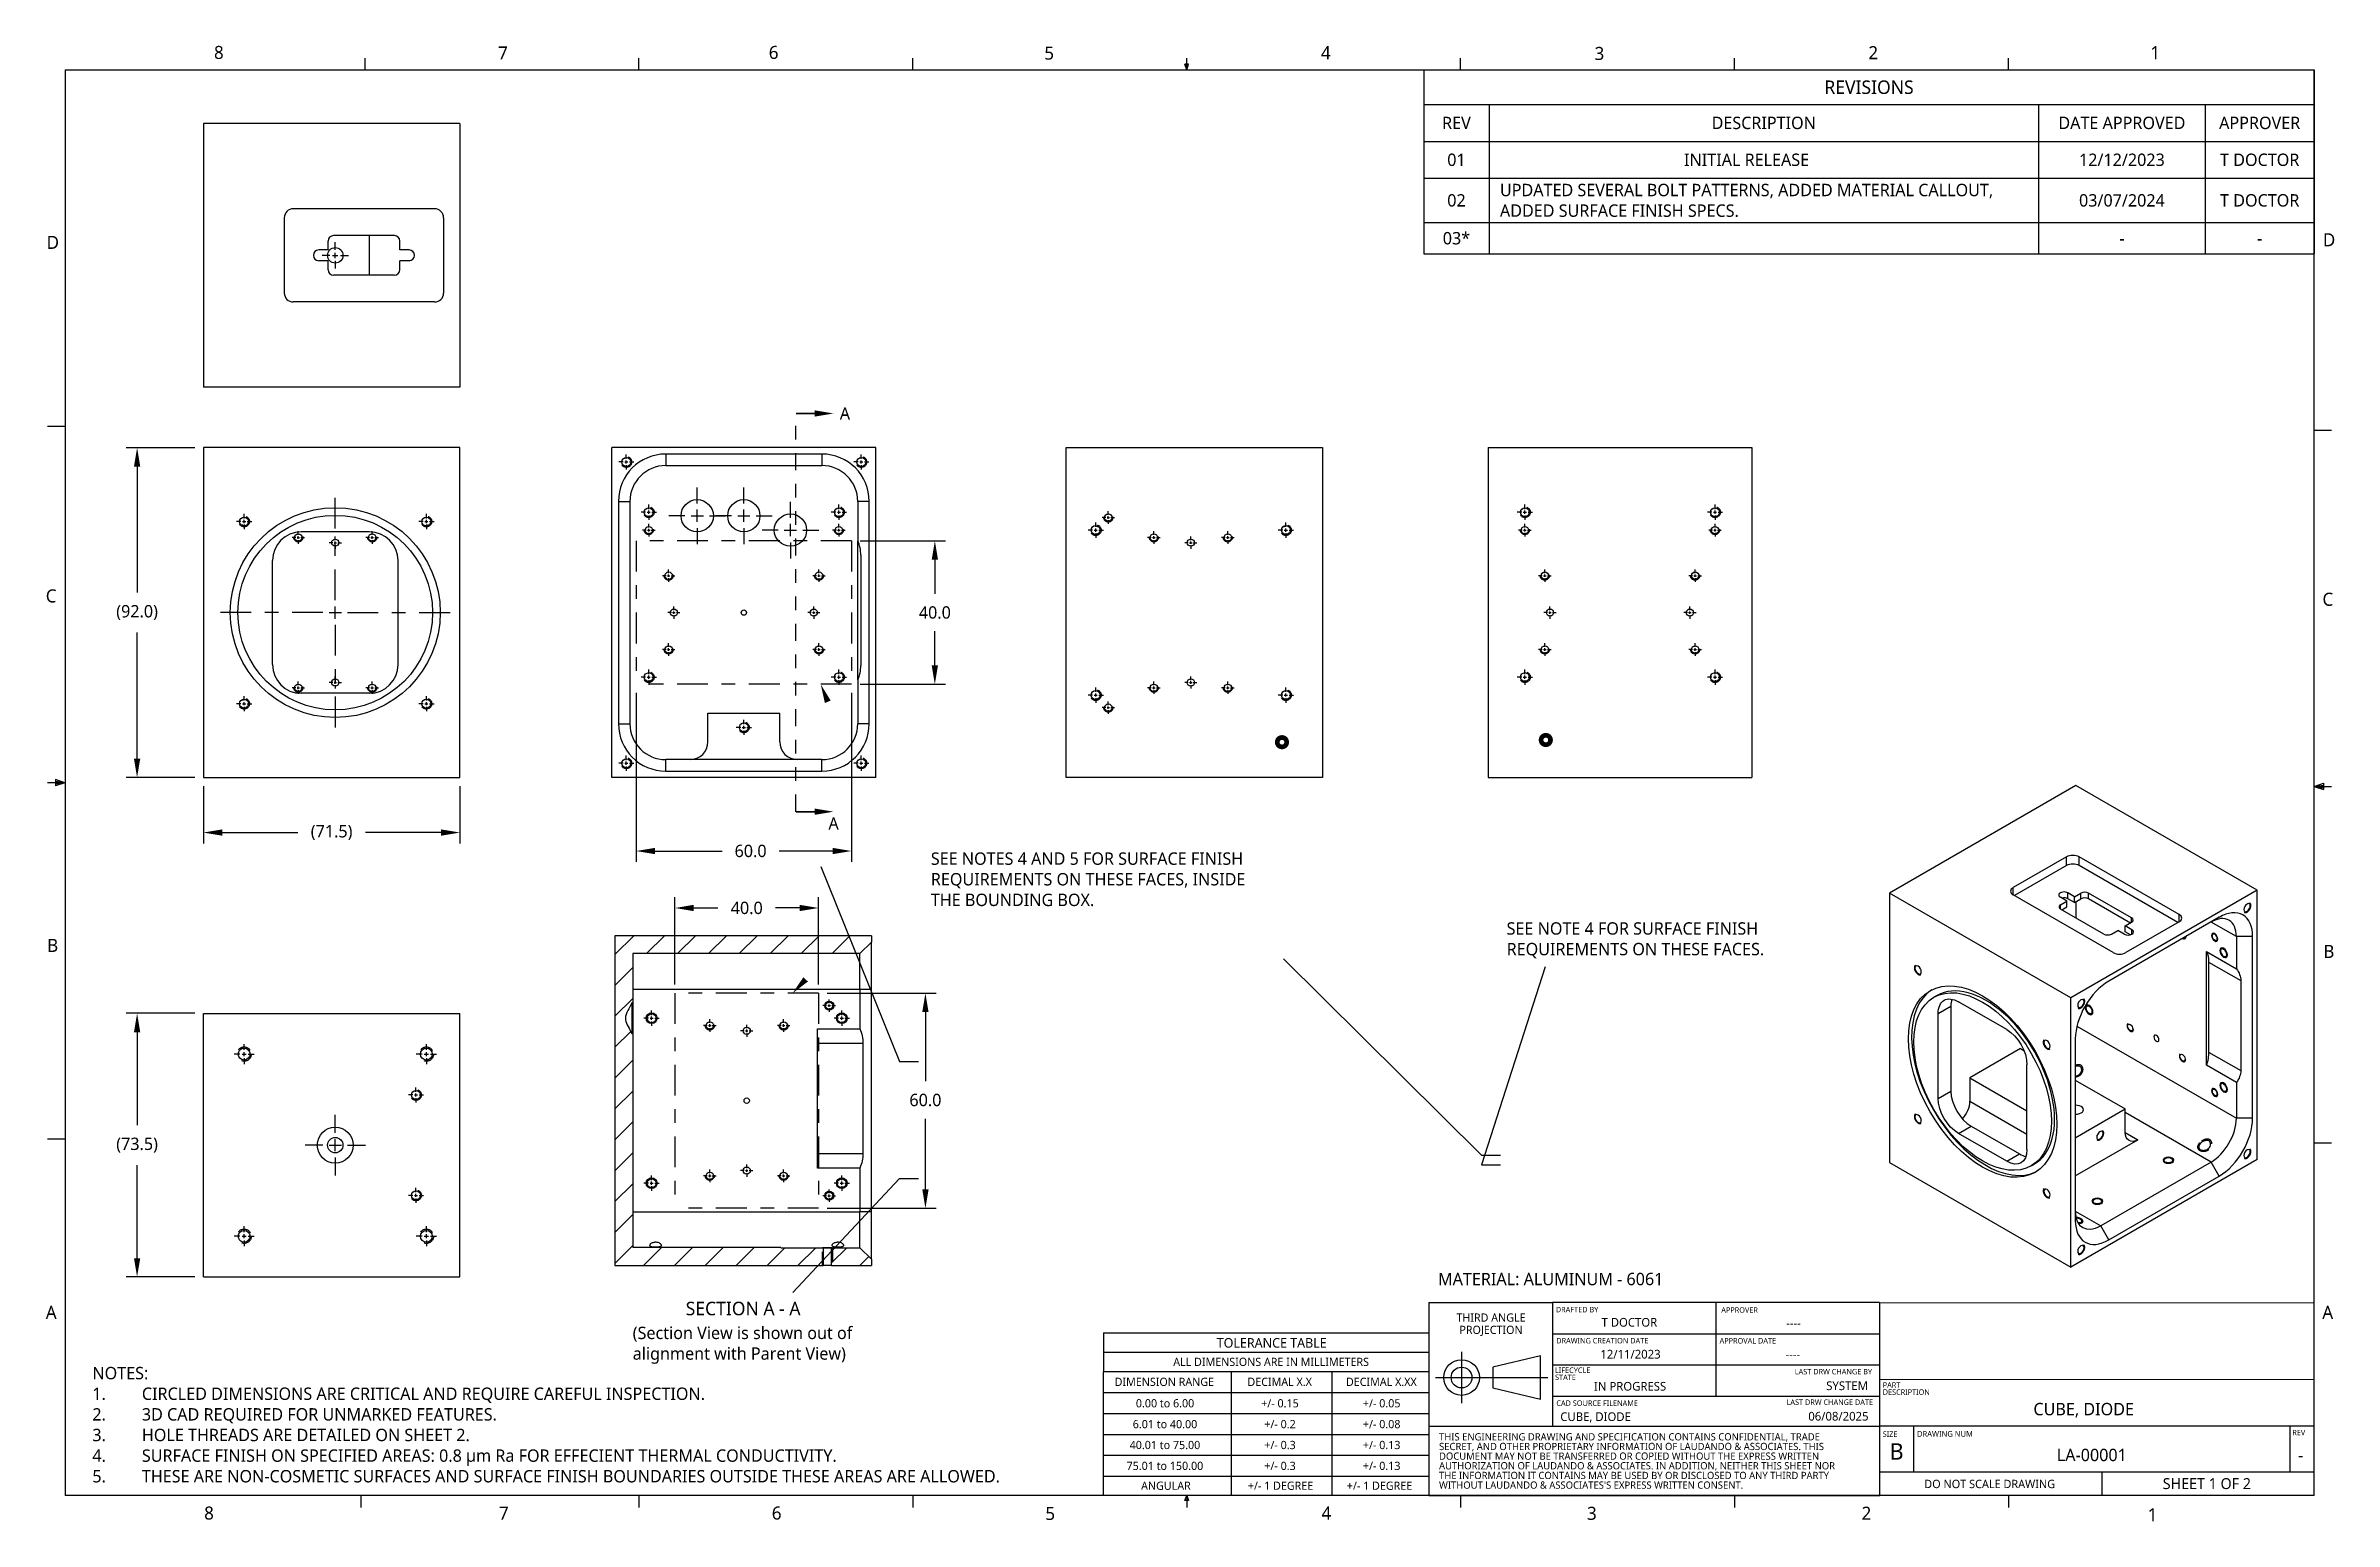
# Model space of a CAD drawing. Extents: x 0.3 to 39, y 0.1 to 10.9.
# Drawn here: x 0.25 to 16.99, y 0.09 to 10.89 of the extents above; entities that cross this region are included whole.
import ezdxf

# ---------------------------------------------------------------- set-up
doc = ezdxf.new("R2010")
doc.units = 0
doc.header["$LTSCALE"] = 0.5
doc.header["$MEASUREMENT"] = 0
doc.header["$PDMODE"] = 33
doc.header["$PDSIZE"] = 0.03937
for name, pattern in [('CENTER', [0.72, 0.45, -0.09, 0.09, -0.09]), ('HIDDEN', [0.15, 0.1, -0.05]), ('ONS_PHANTOM', [0.5, 0.25, -0.05, 0.05, -0.05, 0.05, -0.05])]:
    doc.linetypes.add(name, pattern=pattern)
doc.layers.get('0').update_dxf_attribs({"linetype": 'CONTINUOUS'})
doc.layers.get('DEFPOINTS').update_dxf_attribs({"linetype": 'CONTINUOUS'})
for name, color, linetype in [('ANNOTATION_LINES', 7, 'CONTINUOUS'), ('ANNOTATION_TEXT', 7, 'CONTINUOUS'), ('BLIND_THREAD_SYMBOLS', 7, 'CONTINUOUS'), ('BORDER_FRAME', 7, 'CONTINUOUS'), ('CENTERMARKS', 7, 'CONTINUOUS'), ('MODELSKETCH_CONSTRUCTION', 7, 'CENTER'), ('MODELSKETCH_POINT', 7, 'CONTINUOUS'), ('SECTION_CUTTING_LINE', 7, 'ONS_PHANTOM'), ('SIDE_THREAD_SYMBOLS', 7, 'HIDDEN'), ('SKETCHED_GEOMETRY', 7, 'CONTINUOUS'), ('SURFACE_THREAD_SYMBOLS', 7, 'HIDDEN'), ('SURFACE_THREAD_SYMBOLS_ON_', 7, 'HIDDEN'), ('TABLES', 7, 'CONTINUOUS'), ('TANGENT_LINES', 7, 'CONTINUOUS'), ('TITLE_BLOCK', 7, 'CONTINUOUS'), ('VIEW_HATCHES', 7, 'CONTINUOUS'), ('VISIBLE', 7, 'CONTINUOUS')]:
    doc.layers.add(name, color=color, linetype=linetype)
doc.styles.add('ONSHAPE-CUSTOM-STYLE-NOTE0', font='NotoSans-Regular.ttf')
doc.styles.add('ONSHAPE-CUSTOM-STYLE-NOTE1', font='NotoSans-Regular.ttf')
doc.styles.add('ONSHAPE-CUSTOM-STYLE-NOTE2', font='NotoSans-Regular.ttf')
doc.styles.add('ONSHAPE-CUSTOM-STYLE-NOTE3', font='NotoSans-Regular.ttf')
doc.styles.add('ONSHAPE-CUSTOM-STYLE-NOTE4', font='NotoSans-Regular.ttf')
doc.styles.add('ONSHAPE-CUSTOM-STYLE-NOTE5', font='NotoSans-Regular.ttf')
doc.styles.add('ONSHAPE-CUSTOM-STYLE-NOTE6', font='NotoSans-Regular.ttf')
doc.styles.add('ONSHAPE-CUSTOM-STYLE-NOTE7', font='NotoSans-Regular.ttf')
doc.styles.add('ONSHAPE-CUSTOM-STYLE-NOTE_', font='NotoSans-Regular.ttf')
doc.styles.add('ONSHAPE-STANDARD', font='NotoSans-Regular.ttf')
doc.styles.add('ONSHAPE-STANDARD-DIMENSION', font='')
doc.styles.add('ONSHAPE-STANDARD-NOTESTYLE', font='Noto Sans', dxfattribs={"height": 0.090551})
doc.styles.add('ONSHAPE-STANDARD-REVISION0', font='Noto Sans')
doc.styles.add('ONSHAPE-STANDARD-REVISION1', font='Noto Sans')
doc.styles.add('ONSHAPE-STANDARD-REVISIONT', font='Noto Sans')
doc.styles.add('ONSHAPE-STANDARD-VIEW-LABE', font='Noto Sans', dxfattribs={"height": 0.098425})
doc.styles.get('ONSHAPE-STANDARD-DIMENSION').set_extended_font_data('Noto Sans')
doc.dimstyles.new('ONSHAPE-STANDARD$0', dxfattribs={"dimtxt": 0.090551, "dimasz": 0.137795, "dimexe": 0.07874, "dimexo": 0.062992, "dimgap": 0.090551, "dimtad": 0, "dimtih": 1, "dimtoh": 1, "dimdec": 1, "dimlfac": 25.4, "dimzin": 7, "dimtxsty": 'ONSHAPE-STANDARD-DIMENSION', "dimcen": 0.09, "dimclrd": 7, "dimclre": 7, "dimclrt": 7, "dimadec": 1, "dimazin": 3, "dimtfac": 1, "dimtdec": 1, "dimtofl": 0, "dimtmove": 0, "dimatfit": 3, "dimtolj": 1, "dimtzin": 7})
pattern_1 = [(45, (5.37956, 3.1726), (-0.113003, 0.113003), [])]

msp = doc.modelspace()

# ---------------------------------------------------------------- texts
at = {"layer": 'ANNOTATION_TEXT', "char_height": 0.090551, "style": 'ONSHAPE-STANDARD-NOTESTYLE'}
for s, insert, width, attachment_point in [('SEE NOTES 4 AND 5 FOR SURFACE FINISH REQUIREMENTS ON THESE FACES, INSIDE THE BOUNDING BOX.', (6.7267, 4.7925), 2.502518, 4), ('MATERIAL: ALUMINUM - 6061 ', (10.4368, 1.9126), 5.318053, 1), ('(Section View is shown out of alignment with Parent View)', (4.5458, 1.5184), 1.756606, 1), ('NOTES:\\P1.^ICIRCLED DIMENSIONS ARE CRITICAL AND REQUIRE CAREFUL INSPECTION. \\P2.^I3D CAD REQUIRED FOR UNMARKED FEATURES. \\P3.^IHOLE THREADS ARE DETAILED ON SHEET 2.\\P4.^ISURFACE FINISH ON SPECIFIED AREAS: 0.8 μm Ra FOR EFFECIENT THERMAL CONDUCTIVITY.\\P5.^ITHESE ARE NON-COSMETIC SURFACES AND SURFACE FINISH BOUNDARIES OUTSIDE THESE AREAS ARE ALLOWED.', (0.5928, 1.2241), 7.328121, 1)]:
    msp.add_mtext(s, dxfattribs=dict(at, insert=insert, width=width, attachment_point=attachment_point))
at = {"layer": 'ANNOTATION_TEXT', "color": 7}
for s, insert, char_height, attachment_point, style in [('{\\fNoto Sans;SEE NOTE 4 FOR SURFACE FINISH \\PREQUIREMENTS ON THESE FACES.}', (10.9388, 4.3468), 0.090551, 4, 'ONSHAPE-STANDARD'), ('SECTION A - A ', (5.3533, 1.7008), 0.098425, 2, 'ONSHAPE-STANDARD-VIEW-LABE')]:
    msp.add_mtext(s, dxfattribs=dict(at, insert=insert, char_height=char_height, attachment_point=attachment_point, style=style))
at = {"layer": 'BORDER_FRAME', "char_height": 0.0954, "attachment_point": 1, "style": 'ONSHAPE-STANDARD'}
for s, insert in [('8', (1.4826, 10.8922)), ('7', (3.5606, 10.8887)), ('6', (5.541, 10.8924)), ('5', (7.5568, 10.8876)), ('4', (9.5802, 10.8901)), ('3', (11.582, 10.885)), ('2', (13.5851, 10.8907)), ('1', (15.6474, 10.8908)), ('D', (0.2582, 9.5022)), ('D', (16.9099, 9.5208)), ('C', (0.2518, 6.9147)), ('C', (16.9068, 6.8902)), ('B', (0.262, 4.3568)), ('B', (16.9136, 4.3129)), ('A', (16.9058, 1.6709)), ('8', (1.4107, 0.202)), ('7', (3.5672, 0.202)), ('6', (5.5633, 0.2024)), ('5', (7.5644, 0.1993)), ('4', (9.5846, 0.2025)), ('3', (11.527, 0.2003)), ('2', (13.5355, 0.2012)), ('1', (15.6279, 0.1899))]:
    msp.add_mtext(s, dxfattribs=dict(at, insert=insert))
at = {"layer": 'SECTION_CUTTING_LINE', "color": 7, "linetype": 'CONTINUOUS', "char_height": 0.090551, "width": 0.080744, "attachment_point": 1, "style": 'ONSHAPE-STANDARD'}
for insert in [(6.0606, 8.2475), (5.9776, 5.2472)]:
    msp.add_mtext('\\fNoto Sans|b0|i0|c0|p0;\\W1.0000000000;\\T1.0000000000;\\o\\lA', dxfattribs=dict(at, insert=insert))
at = {"layer": 'SKETCHED_GEOMETRY', "insert": (0.252, 1.6708), "char_height": 0.0954, "attachment_point": 1, "style": 'ONSHAPE-STANDARD'}
msp.add_mtext('A', dxfattribs=at)
at = {"layer": 'TITLE_BLOCK'}
for s, insert, char_height, attachment_point, style in [('THIRD ANGLE', (10.8243, 1.6152), 0.060101, 2, 'ONSHAPE-STANDARD'), ('PROJECTION', (10.8245, 1.5254), 0.0601, 2, 'ONSHAPE-STANDARD'), ('DRAFTED BY', (11.2986, 1.6634), 0.04007, 1, 'ONSHAPE-STANDARD'), ('APPROVER', (12.509, 1.6607), 0.04007, 1, 'ONSHAPE-STANDARD'), ('TOLERANCE TABLE', (9.2202, 1.4352), 0.070118, 2, 'ONSHAPE-STANDARD'), ('DRAWING CREATION DATE', (11.3017, 1.4361), 0.040067, 1, 'ONSHAPE-STANDARD'), ('APPROVAL DATE', (12.4967, 1.4355), 0.040067, 1, 'ONSHAPE-CUSTOM-STYLE-NOTE_'), ('ALL DIMENSIONS ARE IN MILLIMETERS', (9.2159, 1.2911), 0.060101, 2, 'ONSHAPE-STANDARD'), ('LIFECYCLE', (11.2929, 1.2199), 0.04007, 1, 'ONSHAPE-STANDARD'), ('DIMENSION RANGE', (8.435, 1.145), 0.060101, 2, 'ONSHAPE-STANDARD'), ('DECIMAL X.X', (9.2785, 1.145), 0.060101, 2, 'ONSHAPE-STANDARD'), ('DECIMAL X.XX', (10.0224, 1.145), 0.060101, 2, 'ONSHAPE-STANDARD'), ('STATE', (11.2929, 1.1681), 0.04007, 1, 'ONSHAPE-STANDARD'), ('PART', (13.69, 1.1116), 0.04007, 1, 'ONSHAPE-STANDARD'), ('DESCRIPTION', (13.69, 1.0598), 0.040067, 1, 'ONSHAPE-STANDARD'), ('0.00 to 6.00', (8.4401, 0.988), 0.060101, 2, 'ONSHAPE-STANDARD'), ('+/- 0.15', (9.2806, 0.988), 0.0601, 2, 'ONSHAPE-STANDARD'), ('+/- 0.05', (10.0248, 0.988), 0.0601, 2, 'ONSHAPE-STANDARD'), ('CAD SOURCE FILENAME', (11.3025, 0.9789), 0.040067, 1, 'ONSHAPE-STANDARD'), ('40.01 to 75.00', (8.4393, 0.6827), 0.060101, 2, 'ONSHAPE-STANDARD'), ('6.01 to 40.00', (8.4397, 0.8354), 0.060101, 2, 'ONSHAPE-STANDARD'), ('+/- 0.2', (9.281, 0.8354), 0.0601, 2, 'ONSHAPE-STANDARD'), ('+/- 0.3', (9.281, 0.6827), 0.0601, 2, 'ONSHAPE-STANDARD'), ('+/- 0.08', (10.0248, 0.8354), 0.0601, 2, 'ONSHAPE-STANDARD'), ('+/- 0.13', (10.0248, 0.6827), 0.0601, 2, 'ONSHAPE-STANDARD'), ('THIS ENGINEERING DRAWING AND SPECIFICATION CONTAINS CONFIDENTIAL, TRADE', (10.4444, 0.739), 0.053006, 1, 'ONSHAPE-STANDARD'), ('SIZE', (13.69, 0.7524), 0.04007, 1, 'ONSHAPE-STANDARD'), ('DRAWING NUM', (13.9406, 0.7551), 0.042405, 1, 'ONSHAPE-STANDARD'), ('REV', (16.6862, 0.7636), 0.04007, 1, 'ONSHAPE-STANDARD'), ('75.01 to 150.00', (8.4389, 0.5301), 0.060101, 2, 'ONSHAPE-STANDARD'), ('+/- 0.3', (9.281, 0.5301), 0.0601, 2, 'ONSHAPE-STANDARD'), ('+/- 0.13', (10.0248, 0.5301), 0.0601, 2, 'ONSHAPE-STANDARD'), ('AUTHORIZATION OF LAUDANDO & ASSOCIATES. IN ADDITION, NEITHER THIS SHEET NOR', (10.4444, 0.527), 0.053006, 1, 'ONSHAPE-STANDARD'), ('SECRET, AND OTHER PROPRIETARY INFORMATION OF LAUDANDO & ASSOCIATES. THIS', (10.4444, 0.6684), 0.053006, 1, 'ONSHAPE-STANDARD'), ('DOCUMENT MAY NOT BE TRANSFERRED OR COPIED WITHOUT THE EXPRESS WRITTEN', (10.4444, 0.5977), 0.053006, 1, 'ONSHAPE-STANDARD'), ('B', (13.792, 0.6655), 0.1202, 2, 'ONSHAPE-STANDARD'), ('ANGULAR', (8.4465, 0.3847), 0.0601, 2, 'ONSHAPE-STANDARD'), ('+/- 1 DEGREE', (9.2846, 0.3847), 0.060101, 2, 'ONSHAPE-STANDARD'), ('+/- 1 DEGREE', (10.0088, 0.3847), 0.060101, 2, 'ONSHAPE-STANDARD'), ('THE INFORMATION IT CONTAINS MAY BE USED BY OR DISCLOSED TO ANY THIRD PARTY', (10.4444, 0.4563), 0.053006, 1, 'ONSHAPE-STANDARD'), ("WITHOUT LAUDANDO & ASSOCIATES'S EXPRESS WRITTEN CONSENT.", (10.4444, 0.3857), 0.053006, 1, 'ONSHAPE-STANDARD'), ('DO NOT SCALE DRAWING', (14.4723, 0.3981), 0.061063, 2, 'ONSHAPE-STANDARD')]:
    msp.add_mtext(s, dxfattribs=dict(at, insert=insert, char_height=char_height, attachment_point=attachment_point, style=style))
at = {"layer": 'TITLE_BLOCK', "attachment_point": 1}
for s, insert, char_height, width, style in [('{\\fNoto Sans|b0|i0|c0|p0;\\W6.94722;  }T DOCTOR', (11.3336, 1.5824), 0.063607, 1.076884, 'ONSHAPE-STANDARD'), ('{\\fNoto Sans|b0|i0|c0|p0;\\W7.09482;   }----', (12.526, 1.5757), 0.063607, 1.095515, 'ONSHAPE-STANDARD'), ('{\\fNoto Sans|b0|i0|c0|p0;\\W6.48290;  }12/11/2023', (11.3454, 1.349), 0.063607, 1.072549, 'ONSHAPE-STANDARD'), ('{\\fNoto Sans|b0|i0|c0|p0;\\W6.92877;   }----', (12.5309, 1.3463), 0.063607, 1.072549, 'ONSHAPE-CUSTOM-STYLE-NOTE0'), ('{\\fNoto Sans|b0|i0|c0|p0;\\W4.84526; }LAST DRW CHANGE BY', (12.9811, 1.2094), 0.040067, 0.662958, 'ONSHAPE-CUSTOM-STYLE-NOTE6'), ('{\\fNoto Sans|b0|i0|c0|p0;\\W5.50828;  }IN PROGRESS', (11.3408, 1.1141), 0.063607, 1.072549, 'ONSHAPE-CUSTOM-STYLE-NOTE1'), ('{\\fNoto Sans|b0|i0|c0|p0;\\W6.64324;  }SYSTEM', (12.9906, 1.118), 0.063607, 0.624475, 'ONSHAPE-CUSTOM-STYLE-NOTE7'), ('CUBE, DIODE', (11.3314, 0.8916), 0.063607, 1.704561, 'ONSHAPE-CUSTOM-STYLE-NOTE3'), ('LAST DRW CHANGE DATE', (12.9866, 0.9861), 0.040067, 0.662958, 'ONSHAPE-STANDARD'), ('{\\fNoto Sans|b0|i0|c0|p0;\\W6.83535; }06/08/2025', (12.9984, 0.8948), 0.063607, 0.624475, 'ONSHAPE-CUSTOM-STYLE-NOTE2'), ('{\\fNoto Sans|b0|i0|c0|p0;\\W8.74509;    }CUBE, DIODE', (13.7198, 0.9607), 0.090551, 3.08325, 'ONSHAPE-CUSTOM-STYLE-NOTE5'), ('{\\fNoto Sans|b0|i0|c0|p0;\\W7.98849;    }LA-00001', (13.9836, 0.625), 0.090551, 2.630797, 'ONSHAPE-CUSTOM-STYLE-NOTE4'), ('{\\fNoto Sans|b0|i0|c0|p0;\\W3.91256; }-', (16.6088, 0.6247), 0.090551, 0.297497, 'ONSHAPE-STANDARD'), ('{\\fNoto Sans|b0|i0|c0|p0;\\W6.97953;  }SHEET 1 OF 2', (15.3599, 0.4101), 0.080135, 1.501676, 'ONSHAPE-STANDARD')]:
    msp.add_mtext(s, dxfattribs=dict(at, insert=insert, char_height=char_height, width=width, style=style))

# ---------------------------------------------------------------- blocks, each defined once
blk = doc.blocks.new('*T1')
at = {"layer": 'TABLES', "color": 0, "linetype": 'BYBLOCK'}
for p, q in [((0, 0), (6.513, 0)), ((0, 0), (0, -1.347)), ((6.513, 0), (6.513, -1.347)), ((0, -0.253), (6.513, -0.253)), ((0.478, -0.253), (0.478, -1.347)), ((4.496, -0.253), (4.496, -1.347)), ((5.717, -0.253), (5.717, -1.347)), ((0, -0.523), (6.513, -0.523)), ((0, -0.793), (6.513, -0.793)), ((0, -1.117), (6.513, -1.117)), ((0, -1.347), (6.513, -1.347))]:
    blk.add_line(p, q, dxfattribs=at)
at = {"layer": 'TABLES', "color": 7}
for s, insert, char_height, width, attachment_point, style in [('{REVISIONS}', (3.257, -0.127), 0.09843, 6.35577, 5, 'ONSHAPE-STANDARD-REVISIONT'), ('REV', (0.239, -0.388), 0.0906, 0.32083, 5, 'ONSHAPE-STANDARD-REVISION0'), ('DESCRIPTION', (2.487, -0.388), 0.09055, 3.86013, 5, 'ONSHAPE-STANDARD-REVISION0'), ('DATE APPROVED', (5.107, -0.388), 0.09055, 1.06384, 5, 'ONSHAPE-STANDARD-REVISION0'), ('APPROVER', (6.115, -0.388), 0.0906, 0.63852, 5, 'ONSHAPE-STANDARD-REVISION0'), ('{01}', (0.239, -0.658), 0.0906, 0.32083, 5, 'ONSHAPE-STANDARD-REVISION1'), ('{\\fNoto Sans|b0|i0|c0|p0;\\W8.78437;     }INITIAL RELEASE', (0.557, -0.658), 0.09055, 3.86013, 4, 'ONSHAPE-STANDARD-REVISION1'), ('{12/12/2023}', (5.107, -0.658), 0.09055, 1.06384, 5, 'ONSHAPE-STANDARD-REVISION1'), ('{T DOCTOR}', (6.115, -0.658), 0.0906, 0.63852, 5, 'ONSHAPE-STANDARD-REVISION1'), ('{UPDATED SEVERAL BOLT PATTERNS, ADDED MATERIAL CALLOUT, ADDED SURFACE FINISH SPECS.}', (0.557, -0.955), 0.09055, 3.86013, 4, 'ONSHAPE-STANDARD-REVISION1'), ('{02}', (0.239, -0.955), 0.0906, 0.32083, 5, 'ONSHAPE-STANDARD-REVISION1'), ('{03/07/2024}', (5.107, -0.955), 0.09055, 1.06384, 5, 'ONSHAPE-STANDARD-REVISION1'), ('{T DOCTOR}', (6.115, -0.955), 0.0906, 0.63852, 5, 'ONSHAPE-STANDARD-REVISION1'), ('{03*}', (0.239, -1.232), 0.0906, 0.32083, 5, 'ONSHAPE-STANDARD-REVISION1'), ('{-}', (5.107, -1.232), 0.0906, 1.06384, 5, 'ONSHAPE-STANDARD-REVISION1'), ('{-}', (6.115, -1.232), 0.0906, 0.63852, 5, 'ONSHAPE-STANDARD-REVISION1')]:
    blk.add_mtext(s, dxfattribs=dict(at, insert=insert, char_height=char_height, width=width, attachment_point=attachment_point, style=style))
blk = doc.blocks.new('*D2')
at = {"layer": 'ANNOTATION_TEXT', "color": 7}
for p, q in [((1.405, 5.475), (1.405, 5.056)), ((3.282, 5.475), (3.282, 5.056)), ((1.543, 5.135), (2.095, 5.135)), ((3.144, 5.135), (2.592, 5.135))]:
    blk.add_line(p, q, dxfattribs=at)
for points in [[(1.543, 5.158), (1.543, 5.112), (1.405, 5.135)], [(3.144, 5.112), (3.144, 5.158), (3.282, 5.135)]]:
    blk.add_solid(points, dxfattribs=at)
at = {"layer": 'DEFPOINTS', "color": 0}
for p in [(1.405, 5.538), (3.282, 5.538), (3.282, 5.135)]:
    blk.add_point(p, dxfattribs=at)
at = {"layer": 'ANNOTATION_TEXT', "color": 7, "insert": (2.343, 5.135), "char_height": 0.0906, "attachment_point": 5, "style": 'ONSHAPE-STANDARD-DIMENSION'}
blk.add_mtext('\\A1;(71.5)', dxfattribs=at)
blk = doc.blocks.new('*D3')
at = {"layer": 'ANNOTATION_TEXT', "color": 7}
for p, q in [((1.342, 7.952), (0.841, 7.952)), ((0.92, 7.814), (0.92, 6.891)), ((0.92, 5.675), (0.92, 6.599)), ((1.342, 5.538), (0.841, 5.538))]:
    blk.add_line(p, q, dxfattribs=at)
for points in [[(0.943, 7.814), (0.897, 7.814), (0.92, 7.952)], [(0.897, 5.675), (0.943, 5.675), (0.92, 5.538)]]:
    blk.add_solid(points, dxfattribs=at)
at = {"layer": 'DEFPOINTS', "color": 0}
for p in [(1.405, 7.952), (0.92, 5.538), (1.405, 5.538)]:
    blk.add_point(p, dxfattribs=at)
at = {"layer": 'ANNOTATION_TEXT', "color": 7, "insert": (0.92, 6.745), "char_height": 0.0906, "attachment_point": 5, "style": 'ONSHAPE-STANDARD-DIMENSION'}
blk.add_mtext('\\A1;(92.0)', dxfattribs=at)
blk = doc.blocks.new('*D4')
at = {"layer": 'ANNOTATION_TEXT', "color": 7}
for p, q in [((1.342, 3.812), (0.841, 3.812)), ((0.92, 3.674), (0.92, 2.993)), ((0.92, 2.02), (0.92, 2.701)), ((1.342, 1.883), (0.841, 1.883))]:
    blk.add_line(p, q, dxfattribs=at)
for points in [[(0.943, 3.674), (0.897, 3.674), (0.92, 3.812)], [(0.897, 2.02), (0.943, 2.02), (0.92, 1.883)]]:
    blk.add_solid(points, dxfattribs=at)
at = {"layer": 'DEFPOINTS', "color": 0}
for p in [(0.92, 3.812), (1.405, 3.812), (1.405, 1.883)]:
    blk.add_point(p, dxfattribs=at)
at = {"layer": 'ANNOTATION_TEXT', "color": 7, "insert": (0.92, 2.847), "char_height": 0.0906, "attachment_point": 5, "style": 'ONSHAPE-STANDARD-DIMENSION'}
blk.add_mtext('\\A1;(73.5)', dxfattribs=at)
blk = doc.blocks.new('*D5')
at = {"layer": 'ANNOTATION_TEXT', "color": 7}
for p, q in [((6.209, 7.27), (6.835, 7.27)), ((6.756, 7.132), (6.756, 6.882)), ((6.756, 6.358), (6.756, 6.608)), ((6.209, 6.22), (6.835, 6.22))]:
    blk.add_line(p, q, dxfattribs=at)
for points in [[(6.779, 7.132), (6.733, 7.132), (6.756, 7.27)], [(6.733, 6.358), (6.779, 6.358), (6.756, 6.22)]]:
    blk.add_solid(points, dxfattribs=at)
at = {"layer": 'DEFPOINTS', "color": 0}
for p in [(6.146, 7.27), (6.146, 6.22), (6.756, 6.22)]:
    blk.add_point(p, dxfattribs=at)
at = {"layer": 'ANNOTATION_TEXT', "color": 7, "insert": (6.756, 6.745), "char_height": 0.0906, "attachment_point": 5, "style": 'ONSHAPE-STANDARD-DIMENSION'}
blk.add_mtext('\\A1;40.0', dxfattribs=at)
blk = doc.blocks.new('*D6')
at = {"layer": 'ANNOTATION_TEXT', "color": 7}
for p, q in [((4.571, 6.157), (4.571, 4.921)), ((6.146, 6.157), (6.146, 4.921)), ((4.709, 5), (5.199, 5)), ((6.008, 5), (5.617, 5))]:
    blk.add_line(p, q, dxfattribs=at)
for points in [[(4.709, 5.023), (4.709, 4.977), (4.571, 5)], [(6.008, 4.977), (6.008, 5.023), (6.146, 5)]]:
    blk.add_solid(points, dxfattribs=at)
at = {"layer": 'DEFPOINTS', "color": 0}
for p in [(4.571, 6.22), (6.146, 6.22), (4.571, 5)]:
    blk.add_point(p, dxfattribs=at)
at = {"layer": 'ANNOTATION_TEXT', "color": 7, "insert": (5.408, 5), "char_height": 0.0906, "attachment_point": 5, "style": 'ONSHAPE-STANDARD-DIMENSION'}
blk.add_mtext('\\A1;60.0', dxfattribs=at)
blk = doc.blocks.new('*D7')
at = {"layer": 'ANNOTATION_TEXT', "color": 7}
for p, q in [((5.967, 3.96), (6.766, 3.96)), ((6.687, 3.822), (6.687, 3.315)), ((6.687, 2.523), (6.687, 3.04)), ((5.967, 2.385), (6.766, 2.385))]:
    blk.add_line(p, q, dxfattribs=at)
for points in [[(6.71, 3.822), (6.664, 3.822), (6.687, 3.96)], [(6.664, 2.523), (6.71, 2.523), (6.687, 2.385)]]:
    blk.add_solid(points, dxfattribs=at)
at = {"layer": 'DEFPOINTS', "color": 0}
for p in [(5.904, 3.96), (5.904, 2.385), (6.687, 2.385)]:
    blk.add_point(p, dxfattribs=at)
at = {"layer": 'ANNOTATION_TEXT', "color": 7, "insert": (6.687, 3.177), "char_height": 0.0906, "attachment_point": 5, "style": 'ONSHAPE-STANDARD-DIMENSION'}
blk.add_mtext('\\A1;60.0', dxfattribs=at)
blk = doc.blocks.new('*D8')
at = {"layer": 'ANNOTATION_TEXT', "color": 7}
for p, q in [((4.855, 4.023), (4.855, 4.662)), ((4.992, 4.583), (5.168, 4.583)), ((5.767, 4.583), (5.591, 4.583)), ((5.904, 4.023), (5.904, 4.662))]:
    blk.add_line(p, q, dxfattribs=at)
for points in [[(4.992, 4.606), (4.992, 4.56), (4.855, 4.583)], [(5.767, 4.56), (5.767, 4.606), (5.904, 4.583)]]:
    blk.add_solid(points, dxfattribs=at)
at = {"layer": 'DEFPOINTS', "color": 0}
for p in [(4.855, 4.583), (4.855, 3.96), (5.904, 3.96)]:
    blk.add_point(p, dxfattribs=at)
at = {"layer": 'ANNOTATION_TEXT', "color": 7, "insert": (5.38, 4.583), "char_height": 0.0906, "attachment_point": 5, "style": 'ONSHAPE-STANDARD-DIMENSION'}
blk.add_mtext('\\A1;40.0', dxfattribs=at)
blk = doc.blocks.new('_DOTMEDIUMONSHAPE')
at = {"color": 0, "const_width": 0.5}
blk.add_lwpolyline([(-0.125, 0, 1), (0.125, 0, 1)], format="xyb", close=True, dxfattribs=at)

# ---------------------------------------------------------------- dimensions: what is measured, and where the dimension line sits
at = {"layer": 'ANNOTATION_TEXT'}
for base, p1, p2, angle, picture, middle in [((0.9201, 5.5376), (1.4051, 7.9523, 0.899), (1.4051, 5.5376, 0.899), 270, '*D3', (0.9201, 6.7449)), ((3.2817, 5.1352), (1.4051, 5.5376, 0.899), (3.2817, 5.5376, 0.899), 0, '*D2', (2.3434, 5.1352)), ((0.9201, 3.8116), (1.4051, 1.8825, 1.2073), (1.4051, 3.8116, 1.2073), 90, '*D4', (0.9201, 2.8471))]:
    dim = msp.add_linear_dim(base=base, p1=p1, p2=p2, angle=angle, text='(<>)', dimstyle='ONSHAPE-STANDARD$0', override={"dimlfac": 38.1, "dimpost": ''}, dxfattribs=at)
    dim.commit()
    dim.dimension.update_dxf_attribs({"geometry": picture, "text_midpoint": middle, "dimtype": 161})
for base, p1, p2, angle, picture, middle in [((6.7562, 6.22), (6.146, 7.2698, -0.8071), (6.146, 6.22, -0.8071), 270, '*D5', (6.7562, 6.7449)), ((4.5712, 4.9999), (6.146, 6.22, -0.8071), (4.5712, 6.22, -0.8071), 180, '*D6', (5.4079, 4.9999)), ((4.8546, 4.5833), (5.9045, 3.96, -0.8333), (4.8546, 3.96, -0.8333), 180, '*D8', (5.3796, 4.5833)), ((6.6868, 2.3852), (5.9045, 3.96, -0.8333), (5.9045, 2.3852, -0.8333), 270, '*D7', (6.6868, 3.1773))]:
    dim = msp.add_linear_dim(base=base, p1=p1, p2=p2, angle=angle, dimstyle='ONSHAPE-STANDARD$0', override={"dimlfac": 38.1, "dimpost": ''}, dxfattribs=at)
    dim.commit()
    dim.dimension.update_dxf_attribs({"geometry": picture, "text_midpoint": middle, "dimtype": 161})

# ---------------------------------------------------------------- hatches: boundary and pattern name
at = {"layer": 'VIEW_HATCHES'}
h = msp.add_hatch(dxfattribs=at)
h.set_pattern_fill('ANSI31', color=256, scale=1.278481, style=0, pattern_type=2)
h.set_pattern_definition(pattern_1)
edge = h.paths.add_edge_path(flags=0)
edge.add_line((4.5462, 3.8876), (4.5397, 3.8876))
edge.add_line((4.5462, 4.2487), (4.5462, 3.8876))
edge.add_line((6.2076, 4.2487), (4.5462, 4.2487))
edge.add_line((6.2076, 4.2487), (6.2916, 4.3327))
edge.add_line((6.2916, 4.38), (6.2916, 4.3327))
edge.add_line((6.2916, 4.38), (4.415, 4.38))
edge.add_line((4.415, 4.38), (4.415, 1.9653))
edge.add_line((4.415, 1.9653), (5.94, 1.9653))
edge.add_line((5.94, 2.0965), (5.94, 1.9653))
edge.add_line((5.6289, 2.0965), (5.94, 2.0965))
edge.add_line((5.6289, 2.0971), (5.6289, 2.0965))
edge.add_line((5.6289, 2.0971), (4.5462, 2.0971))
edge.add_line((4.5462, 3.6649), (4.5462, 2.0971))
edge.add_line((4.5397, 3.6649), (4.5462, 3.6649))
edge.add_spline(control_points=[(4.5397, 3.8876), (4.5369, 3.8827), (4.5294, 3.8696), (4.5023, 3.8194), (4.4925, 3.7894), (4.491, 3.7625), (4.5117, 3.714), (4.5301, 3.6816), (4.5397, 3.6649)], knot_values=[0, 0, 0, 0, 0.1198337, 0.3214684, 0.4727655, 0.605576, 0.7963927, 1, 1, 1, 1], degree=3, periodic=0)
h = msp.add_hatch(dxfattribs=at)
h.set_pattern_fill('ANSI31', color=256, scale=1.278481, style=0, pattern_type=2)
h.set_pattern_definition(pattern_1)
edge = h.paths.add_edge_path(flags=0)
edge.add_line((6.2916, 2.0125), (6.2076, 2.0965))
edge.add_line((6.0002, 2.0965), (6.2076, 2.0965))
edge.add_line((6.0002, 1.9653), (6.0002, 2.0965))
edge.add_line((6.0002, 1.9653), (6.2916, 1.9653))
edge.add_line((6.2916, 2.0125), (6.2916, 1.9653))

# ---------------------------------------------------------------- linework, layer by layer
at = {"layer": 'ANNOTATION_LINES', "color": 7, "extrusion": (0, 0.55716, -0.830405)}
msp.add_lwpolyline([(-9.3074, 5.0721), (-10.7558, 3.3409), (-10.8936, 3.3409)], dxfattribs=at)
at = {"layer": 'ANNOTATION_LINES', "color": 7, "extrusion": (0, 0.569432, -0.822039)}
msp.add_lwpolyline([(-11.22, 5.0504), (-10.7558, 3.2874), (-10.8936, 3.2874)], dxfattribs=at)
at = {"layer": 'ANNOTATION_TEXT', "extrusion": (0, -0.492175, -0.870497)}
msp.add_lwpolyline([(5.9211, -5.6131), (6.4983, -3.9732), (6.6361, -3.9732)], dxfattribs=at)
at = {"layer": 'ANNOTATION_TEXT', "extrusion": (0, -0.707463, 0.70675)}
msp.add_lwpolyline([(5.7164, 2.504), (6.4983, 3.6819), (6.6361, 3.6819)], dxfattribs=at)
at = {"layer": 'ANNOTATION_TEXT'}
for points in [[(5.9515, 6.0836), (5.9211, 6.22), (5.9941, 6.1008)], [(5.8275, 4.0447), (5.7164, 3.96), (5.794, 4.0762)]]:
    msp.add_solid(points, dxfattribs=at)
at = {"layer": 'BLIND_THREAD_SYMBOLS'}
for p, q in [((5.94, 2.0965), (5.933, 2.0965)), ((5.94, 2.0965), (6.0002, 2.0965)), ((6.0072, 2.0965), (6.0002, 2.0965))]:
    msp.add_line(p, q, dxfattribs=at)
for centre, radius in [((5.9832, 3.8681), 0.0328), ((5.9832, 3.8681), 0.0269), ((4.684, 3.7763), 0.0394), ((4.684, 3.7763), 0.0328), ((6.0751, 3.7763), 0.0394), ((6.0751, 3.7763), 0.0328), ((4.684, 2.5689), 0.0394), ((4.684, 2.5689), 0.0328), ((6.0751, 2.5689), 0.0394), ((6.0751, 2.5689), 0.0328), ((5.9832, 2.4771), 0.0328), ((5.9832, 2.4771), 0.0269)]:
    msp.add_circle(centre, radius, dxfattribs=at)
for centre, start, end in [((1.6741, 7.3486), 50.57754, 80.17533), ((3.0652, 7.3486), 99.82467, 129.42246), ((7.9618, 7.4116), 230.57754, 260.17533), ((9.2951, 7.4116), 279.82467, 309.42246), ((1.6741, 6.1412), 279.82467, 309.42246), ((3.0652, 6.1412), 230.57754, 260.17533), ((7.9618, 6.0782), 99.82467, 129.42246), ((9.2951, 6.0782), 50.57754, 80.17533)]:
    msp.add_arc(centre, 0.0394, start, end, dxfattribs=at)
at = {"layer": 'BLIND_THREAD_SYMBOLS', "extrusion": (0, 0, -1)}
for centre, major_axis in [((16.1188, 4.3683), (-0.0164, 0.0284)), ((16.1188, 4.3683), (-0.0135, 0.0233)), ((16.1838, 4.2558), (-0.0197, 0.0341)), ((16.1838, 4.2558), (-0.0164, 0.0284)), ((15.2001, 3.8379), (-0.0197, 0.0341)), ((15.2001, 3.8379), (-0.0164, 0.0284)), ((16.1188, 3.2325), (-0.0164, 0.0284)), ((16.1188, 3.2325), (-0.0135, 0.0233)), ((16.1838, 3.27), (-0.0197, 0.0341)), ((16.1838, 3.27), (-0.0164, 0.0284)), ((15.7801, 2.7369), (0.0394, 0)), ((15.7801, 2.7369), (0.0328, 0)), ((15.2604, 2.4369), (0.0394, 0)), ((15.2604, 2.4369), (0.0328, 0))]:
    msp.add_ellipse(centre, major_axis=major_axis, ratio=0.5773503, dxfattribs=at)
at = {"layer": 'BORDER_FRAME'}
for p, q in [((0.3928, 10.7165), (0.3928, 0.2823)), ((0.3928, 10.7165), (16.846, 10.7165)), ((2.5875, 10.7165), (2.5875, 10.8028)), ((4.5911, 10.7165), (4.5911, 10.8028)), ((6.5947, 10.7165), (6.5947, 10.8028)), ((8.6111, 10.7592), (8.5848, 10.7592)), ((8.5983, 10.7165), (8.5848, 10.7592)), ((8.5911, 10.7592), (8.5983, 10.7165)), ((8.5983, 10.7165), (8.5983, 10.8028)), ((8.6033, 10.7592), (8.5983, 10.7165)), ((8.5983, 10.7165), (8.6111, 10.7592)), ((10.6019, 10.7165), (10.6019, 10.8028)), ((12.6055, 10.7165), (12.6055, 10.8028)), ((14.6092, 10.7165), (14.6092, 10.8028)), ((16.846, 0.2823), (16.846, 10.7165)), ((0.3924, 8.1073), (0.2652, 8.1073)), ((16.847, 8.0811), (16.9742, 8.0811)), ((0.3924, 5.4994), (0.2652, 5.4994)), ((0.3924, 5.4994), (0.324, 5.5238)), ((0.324, 5.5238), (0.324, 5.4764)), ((0.3924, 5.4994), (0.324, 5.5086)), ((0.3924, 5.4994), (0.324, 5.4764)), ((0.3924, 5.4994), (0.324, 5.4889)), ((16.847, 5.4732), (16.9153, 5.4977)), ((16.847, 5.4732), (16.9153, 5.4824)), ((16.847, 5.4732), (16.9153, 5.4627)), ((16.847, 5.4732), (16.9153, 5.4502)), ((16.847, 5.4732), (16.9742, 5.4732)), ((16.9153, 5.4977), (16.9153, 5.4502)), ((0.3924, 2.8915), (0.2652, 2.8915)), ((16.847, 2.8653), (16.9742, 2.8653)), ((16.846, 0.2823), (0.3928, 0.2823)), ((2.5559, 0.2795), (2.5559, 0.1959)), ((4.5911, 0.2822), (4.5911, 0.1959)), ((6.5947, 0.2822), (6.5947, 0.1959)), ((8.5848, 0.247), (8.5983, 0.2822)), ((8.6111, 0.247), (8.5848, 0.247)), ((8.5983, 0.2822), (8.6111, 0.247)), ((8.5983, 0.2822), (8.5983, 0.1959)), ((10.6019, 0.2822), (10.6019, 0.1959)), ((12.6055, 0.2822), (12.6055, 0.1959)), ((14.6091, 0.2795), (14.6091, 0.1959))]:
    msp.add_line(p, q, dxfattribs=at)
at = {"layer": 'CENTERMARKS', "linetype": 'CENTER'}
for p, q in [((2.3697, 9.399), (2.3697, 9.4554)), ((2.3302, 9.3595), (2.2737, 9.3595)), ((2.3697, 9.32), (2.3697, 9.2636)), ((2.4092, 9.3595), (2.4656, 9.3595)), ((4.499, 7.8702), (4.499, 7.903)), ((6.2181, 7.8702), (6.2181, 7.903)), ((4.476, 7.8473), (4.4432, 7.8473)), ((4.499, 7.8243), (4.499, 7.7915)), ((4.522, 7.8473), (4.5548, 7.8473)), ((6.1952, 7.8473), (6.1624, 7.8473)), ((6.2181, 7.8243), (6.2181, 7.7915)), ((6.2411, 7.8473), (6.2739, 7.8473)), ((2.3697, 6.8349), (2.3697, 7.6027)), ((4.663, 7.5028), (4.663, 7.5356)), ((5.0174, 7.5436), (5.0174, 7.6617)), ((5.3586, 7.5436), (5.3586, 7.6617)), ((5.6998, 7.4386), (5.6998, 7.5567)), ((6.0541, 7.5028), (6.0541, 7.5356)), ((11.0722, 7.5028), (11.0722, 7.5356)), ((12.4633, 7.5028), (12.4633, 7.5356)), ((1.68, 7.4116), (1.6472, 7.4116)), ((1.703, 7.4345), (1.703, 7.4673)), ((1.703, 7.3886), (1.703, 7.3558)), ((1.726, 7.4116), (1.7588, 7.4116)), ((3.0134, 7.4116), (2.9805, 7.4116)), ((3.0363, 7.4345), (3.0363, 7.4673)), ((3.0363, 7.3886), (3.0363, 7.3558)), ((3.0593, 7.4116), (3.0921, 7.4116)), ((4.6401, 7.4798), (4.6073, 7.4798)), ((4.663, 7.4568), (4.663, 7.424)), ((4.663, 7.3674), (4.663, 7.3943)), ((4.686, 7.4798), (4.7188, 7.4798)), ((4.9274, 7.4536), (4.8092, 7.4536)), ((5.1074, 7.4536), (5.2255, 7.4536)), ((5.2686, 7.4536), (5.1505, 7.4536)), ((5.4486, 7.4536), (5.5667, 7.4536)), ((6.0311, 7.4798), (5.9983, 7.4798)), ((6.0541, 7.4568), (6.0541, 7.424)), ((6.0541, 7.3674), (6.0541, 7.3943)), ((6.0771, 7.4798), (6.1099, 7.4798)), ((7.9329, 7.3715), (7.9329, 7.4044)), ((8.0059, 7.4404), (7.979, 7.4404)), ((8.0248, 7.4593), (8.0248, 7.4862)), ((8.0248, 7.4216), (8.0248, 7.3947)), ((8.0436, 7.4404), (8.0705, 7.4404)), ((9.324, 7.3715), (9.324, 7.4044)), ((11.0493, 7.4798), (11.0165, 7.4798)), ((11.0722, 7.4568), (11.0722, 7.424)), ((11.0722, 7.3674), (11.0722, 7.3943)), ((11.0952, 7.4798), (11.128, 7.4798)), ((12.4403, 7.4798), (12.4075, 7.4798)), ((12.4633, 7.4568), (12.4633, 7.424)), ((12.4633, 7.3674), (12.4633, 7.3943)), ((12.4863, 7.4798), (12.5191, 7.4798)), ((2.0805, 7.2948), (2.0536, 7.2948)), ((2.0993, 7.3136), (2.0993, 7.3405)), ((2.0993, 7.2759), (2.0993, 7.249)), ((2.1181, 7.2948), (2.145, 7.2948)), ((2.3513, 7.2567), (2.325, 7.2567)), ((2.3697, 7.2751), (2.3697, 7.3013)), ((2.3697, 7.2383), (2.3697, 7.2121)), ((2.388, 7.2567), (2.4143, 7.2567)), ((2.6212, 7.2948), (2.5943, 7.2948)), ((2.64, 7.3136), (2.64, 7.3405)), ((2.64, 7.2759), (2.64, 7.249)), ((2.6588, 7.2948), (2.6857, 7.2948)), ((4.6442, 7.3486), (4.6173, 7.3486)), ((4.663, 7.3297), (4.663, 7.3028)), ((4.6819, 7.3486), (4.7088, 7.3486)), ((5.0174, 7.3636), (5.0174, 7.2455)), ((5.3586, 7.3636), (5.3586, 7.2455)), ((5.6098, 7.3486), (5.4917, 7.3486)), ((5.6998, 7.2586), (5.6998, 7.1405)), ((5.7898, 7.3486), (5.9079, 7.3486)), ((6.0353, 7.3486), (6.0084, 7.3486)), ((6.0541, 7.3297), (6.0541, 7.3028)), ((6.0729, 7.3486), (6.0998, 7.3486)), ((7.9099, 7.3486), (7.8771, 7.3486)), ((7.9329, 7.3256), (7.9329, 7.2928)), ((7.9559, 7.3486), (7.9887, 7.3486)), ((8.3393, 7.2948), (8.3124, 7.2948)), ((8.3581, 7.3136), (8.3581, 7.3405)), ((8.3581, 7.2759), (8.3581, 7.249)), ((8.3769, 7.2948), (8.4038, 7.2948)), ((8.6101, 7.2567), (8.5838, 7.2567)), ((8.6285, 7.2751), (8.6285, 7.3013)), ((8.6285, 7.2383), (8.6285, 7.2121)), ((8.6468, 7.2567), (8.6731, 7.2567)), ((8.88, 7.2948), (8.8531, 7.2948)), ((8.8988, 7.3136), (8.8988, 7.3405)), ((8.8988, 7.2759), (8.8988, 7.249)), ((8.9176, 7.2948), (8.9445, 7.2948)), ((9.301, 7.3486), (9.2682, 7.3486)), ((9.324, 7.3256), (9.324, 7.2928)), ((9.347, 7.3486), (9.3798, 7.3486)), ((11.0534, 7.3486), (11.0265, 7.3486)), ((11.0722, 7.3297), (11.0722, 7.3028)), ((11.0911, 7.3486), (11.118, 7.3486)), ((12.4445, 7.3486), (12.4176, 7.3486)), ((12.4633, 7.3297), (12.4633, 7.3028)), ((12.4821, 7.3486), (12.509, 7.3486)), ((4.8087, 7.0341), (4.8087, 7.061)), ((5.9084, 7.0341), (5.9084, 7.061)), ((11.2179, 7.0341), (11.2179, 7.061)), ((12.3176, 7.0341), (12.3176, 7.061)), ((4.7899, 7.0152), (4.763, 7.0152)), ((4.8087, 6.9964), (4.8087, 6.9695)), ((4.8275, 7.0152), (4.8544, 7.0152)), ((5.8896, 7.0152), (5.8627, 7.0152)), ((5.9084, 6.9964), (5.9084, 6.9695)), ((5.9273, 7.0152), (5.9542, 7.0152)), ((11.1991, 7.0152), (11.1722, 7.0152)), ((11.2179, 6.9964), (11.2179, 6.9695)), ((11.2367, 7.0152), (11.2636, 7.0152)), ((12.2988, 7.0152), (12.2719, 7.0152)), ((12.3176, 6.9964), (12.3176, 6.9695)), ((12.3365, 7.0152), (12.3634, 7.0152)), ((2.2797, 6.7449), (1.5119, 6.7449)), ((2.4597, 6.7449), (3.2274, 6.7449)), ((4.8284, 6.7449), (4.8021, 6.7449)), ((4.8468, 6.7633), (4.8468, 6.7895)), ((4.8468, 6.7265), (4.8468, 6.7003)), ((4.8651, 6.7449), (4.8914, 6.7449)), ((5.852, 6.7449), (5.8258, 6.7449)), ((5.8704, 6.7633), (5.8704, 6.7895)), ((5.8704, 6.7265), (5.8704, 6.7003)), ((5.8887, 6.7449), (5.915, 6.7449)), ((11.2376, 6.7449), (11.2113, 6.7449)), ((11.256, 6.7633), (11.256, 6.7895)), ((11.256, 6.7265), (11.256, 6.7003)), ((11.2743, 6.7449), (11.3006, 6.7449)), ((12.2612, 6.7449), (12.235, 6.7449)), ((12.2796, 6.7633), (12.2796, 6.7895)), ((12.2796, 6.7265), (12.2796, 6.7003)), ((12.298, 6.7449), (12.3242, 6.7449)), ((2.3697, 6.6549), (2.3697, 5.8871)), ((4.7899, 6.4746), (4.763, 6.4746)), ((4.8087, 6.4934), (4.8087, 6.5203)), ((4.8087, 6.4557), (4.8087, 6.4288)), ((4.8275, 6.4746), (4.8544, 6.4746)), ((5.8896, 6.4746), (5.8627, 6.4746)), ((5.9084, 6.4934), (5.9084, 6.5203)), ((5.9084, 6.4557), (5.9084, 6.4288)), ((5.9273, 6.4746), (5.9542, 6.4746)), ((11.1991, 6.4746), (11.1722, 6.4746)), ((11.2179, 6.4934), (11.2179, 6.5203)), ((11.2179, 6.4557), (11.2179, 6.4288)), ((11.2367, 6.4746), (11.2636, 6.4746)), ((12.2988, 6.4746), (12.2719, 6.4746)), ((12.3176, 6.4934), (12.3176, 6.5203)), ((12.3176, 6.4557), (12.3176, 6.4288)), ((12.3365, 6.4746), (12.3634, 6.4746)), ((2.0805, 6.195), (2.0536, 6.195)), ((2.0993, 6.2139), (2.0993, 6.2408)), ((2.1181, 6.195), (2.145, 6.195)), ((2.3513, 6.2331), (2.325, 6.2331)), ((2.3697, 6.2515), (2.3697, 6.2777)), ((2.3697, 6.2147), (2.3697, 6.1885)), ((2.388, 6.2331), (2.4143, 6.2331)), ((2.6212, 6.195), (2.5943, 6.195)), ((2.64, 6.2139), (2.64, 6.2408)), ((2.6588, 6.195), (2.6857, 6.195)), ((4.6401, 6.2725), (4.6073, 6.2725)), ((4.663, 6.2954), (4.663, 6.3282)), ((4.663, 6.2495), (4.663, 6.2167)), ((4.686, 6.2725), (4.7188, 6.2725)), ((6.0311, 6.2725), (5.9983, 6.2725)), ((6.0541, 6.2954), (6.0541, 6.3282)), ((6.0541, 6.2495), (6.0541, 6.2167)), ((6.0771, 6.2725), (6.1099, 6.2725)), ((7.9329, 6.1642), (7.9329, 6.197)), ((8.3393, 6.195), (8.3124, 6.195)), ((8.3581, 6.2139), (8.3581, 6.2408)), ((8.3769, 6.195), (8.4038, 6.195)), ((8.6101, 6.2331), (8.5838, 6.2331)), ((8.6285, 6.2515), (8.6285, 6.2777)), ((8.6285, 6.2147), (8.6285, 6.1885)), ((8.6468, 6.2331), (8.6731, 6.2331)), ((8.88, 6.195), (8.8531, 6.195)), ((8.8988, 6.2139), (8.8988, 6.2408)), ((8.9176, 6.195), (8.9445, 6.195)), ((9.324, 6.1642), (9.324, 6.197)), ((11.0493, 6.2725), (11.0165, 6.2725)), ((11.0722, 6.2954), (11.0722, 6.3282)), ((11.0722, 6.2495), (11.0722, 6.2167)), ((11.0952, 6.2725), (11.128, 6.2725)), ((12.4403, 6.2725), (12.4075, 6.2725)), ((12.4633, 6.2954), (12.4633, 6.3282)), ((12.4633, 6.2495), (12.4633, 6.2167)), ((12.4863, 6.2725), (12.5191, 6.2725)), ((1.68, 6.0782), (1.6472, 6.0782)), ((1.703, 6.1012), (1.703, 6.134)), ((1.703, 6.0553), (1.703, 6.0225)), ((1.726, 6.0782), (1.7588, 6.0782)), ((2.0993, 6.1762), (2.0993, 6.1493)), ((2.64, 6.1762), (2.64, 6.1493)), ((3.0134, 6.0782), (2.9805, 6.0782)), ((3.0363, 6.1012), (3.0363, 6.134)), ((3.0363, 6.0553), (3.0363, 6.0225)), ((3.0593, 6.0782), (3.0921, 6.0782)), ((7.9099, 6.1412), (7.8771, 6.1412)), ((7.9329, 6.1183), (7.9329, 6.0855)), ((7.9559, 6.1412), (7.9887, 6.1412)), ((8.0059, 6.0494), (7.979, 6.0494)), ((8.0248, 6.0682), (8.0248, 6.0951)), ((8.0248, 6.0305), (8.0248, 6.0036)), ((8.0436, 6.0494), (8.0705, 6.0494)), ((8.3581, 6.1762), (8.3581, 6.1493)), ((8.8988, 6.1762), (8.8988, 6.1493)), ((9.301, 6.1412), (9.2682, 6.1412)), ((9.324, 6.1183), (9.324, 6.0855)), ((9.347, 6.1412), (9.3798, 6.1412)), ((5.3356, 5.905), (5.3028, 5.905)), ((5.3586, 5.928), (5.3586, 5.9608)), ((5.3586, 5.882), (5.3586, 5.8492)), ((5.3815, 5.905), (5.4143, 5.905)), ((4.499, 5.6655), (4.499, 5.6983)), ((6.2181, 5.6655), (6.2181, 5.6983)), ((4.476, 5.6425), (4.4432, 5.6425)), ((4.499, 5.6196), (4.499, 5.5868)), ((4.522, 5.6425), (4.5548, 5.6425)), ((6.1952, 5.6425), (6.1624, 5.6425)), ((6.2181, 5.6196), (6.2181, 5.5868)), ((6.2411, 5.6425), (6.2739, 5.6425)), ((5.9644, 3.8681), (5.9375, 3.8681)), ((5.9832, 3.887), (5.9832, 3.9139)), ((6.0021, 3.8681), (6.029, 3.8681)), ((4.6611, 3.7763), (4.6282, 3.7763)), ((4.684, 3.7992), (4.684, 3.8321)), ((4.684, 3.7533), (4.684, 3.7205)), ((4.707, 3.7763), (4.7398, 3.7763)), ((5.0904, 3.7225), (5.0635, 3.7225)), ((5.1092, 3.7413), (5.1092, 3.7682)), ((5.1092, 3.7036), (5.1092, 3.6767)), ((5.128, 3.7225), (5.155, 3.7225)), ((5.3612, 3.6844), (5.3349, 3.6844)), ((5.3796, 3.7028), (5.3796, 3.729)), ((5.3979, 3.6844), (5.4242, 3.6844)), ((5.6311, 3.7225), (5.6042, 3.7225)), ((5.6499, 3.7413), (5.6499, 3.7682)), ((5.6499, 3.7036), (5.6499, 3.6767)), ((5.6687, 3.7225), (5.6956, 3.7225)), ((5.9832, 3.8493), (5.9832, 3.8224)), ((6.0521, 3.7763), (6.0193, 3.7763)), ((6.0751, 3.7992), (6.0751, 3.8321)), ((6.0751, 3.7533), (6.0751, 3.7205)), ((6.0981, 3.7763), (6.1309, 3.7763)), ((1.703, 3.5441), (1.703, 3.5874)), ((3.0363, 3.5441), (3.0363, 3.5874)), ((5.3796, 3.666), (5.3796, 3.6398)), ((1.6727, 3.5137), (1.6294, 3.5137)), ((1.703, 3.4834), (1.703, 3.4401)), ((1.7333, 3.5137), (1.7766, 3.5137)), ((3.006, 3.5137), (2.9627, 3.5137)), ((3.0363, 3.4834), (3.0363, 3.4401)), ((3.0666, 3.5137), (3.1099, 3.5137)), ((2.9372, 3.2145), (2.9044, 3.2145)), ((2.9602, 3.2375), (2.9602, 3.2703)), ((2.9602, 3.1916), (2.9602, 3.1588)), ((2.9832, 3.2145), (3.016, 3.2145)), ((2.3697, 2.9371), (2.3697, 3.0683)), ((2.2797, 2.8471), (2.1484, 2.8471)), ((2.4597, 2.8471), (2.5909, 2.8471)), ((2.3697, 2.7571), (2.3697, 2.6258)), ((5.3796, 2.6792), (5.3796, 2.7054)), ((2.9602, 2.5026), (2.9602, 2.5354)), ((4.6611, 2.5689), (4.6282, 2.5689)), ((4.684, 2.5919), (4.684, 2.6247)), ((4.684, 2.546), (4.684, 2.5132)), ((4.707, 2.5689), (4.7398, 2.5689)), ((5.0904, 2.6227), (5.0635, 2.6227)), ((5.1092, 2.6416), (5.1092, 2.6685)), ((5.1092, 2.6039), (5.1092, 2.577)), ((5.128, 2.6227), (5.155, 2.6227)), ((5.3612, 2.6608), (5.3349, 2.6608)), ((5.3796, 2.6424), (5.3796, 2.6162)), ((5.3979, 2.6608), (5.4242, 2.6608)), ((5.6311, 2.6227), (5.6042, 2.6227)), ((5.6499, 2.6416), (5.6499, 2.6685)), ((5.6499, 2.6039), (5.6499, 2.577)), ((5.6687, 2.6227), (5.6956, 2.6227)), ((5.9832, 2.4959), (5.9832, 2.5228)), ((6.0521, 2.5689), (6.0193, 2.5689)), ((6.0751, 2.5919), (6.0751, 2.6247)), ((6.0751, 2.546), (6.0751, 2.5132)), ((6.0981, 2.5689), (6.1309, 2.5689)), ((2.9372, 2.4796), (2.9044, 2.4796)), ((2.9602, 2.4567), (2.9602, 2.4239)), ((2.9832, 2.4796), (3.016, 2.4796)), ((5.9644, 2.4771), (5.9375, 2.4771)), ((5.9832, 2.4582), (5.9832, 2.4313)), ((6.0021, 2.4771), (6.029, 2.4771)), ((1.6727, 2.1804), (1.6294, 2.1804)), ((1.703, 2.2107), (1.703, 2.254)), ((1.7333, 2.1804), (1.7766, 2.1804)), ((3.006, 2.1804), (2.9627, 2.1804)), ((3.0363, 2.2107), (3.0363, 2.254)), ((3.0666, 2.1804), (3.1099, 2.1804)), ((1.703, 2.1501), (1.703, 2.1068)), ((3.0363, 2.1501), (3.0363, 2.1068))]:
    msp.add_line(p, q, dxfattribs=at)
at = {"layer": 'CENTERMARKS', "linetype": 'CONTINUOUS'}
for p, q in [((2.3697, 9.3397), (2.3697, 9.3792)), ((2.3499, 9.3595), (2.3894, 9.3595)), ((4.4875, 7.8473), (4.5105, 7.8473)), ((4.499, 7.8358), (4.499, 7.8588)), ((6.2067, 7.8473), (6.2296, 7.8473)), ((6.2181, 7.8358), (6.2181, 7.8588)), ((1.6915, 7.4116), (1.7145, 7.4116)), ((1.703, 7.4001), (1.703, 7.4231)), ((3.0248, 7.4116), (3.0478, 7.4116)), ((3.0363, 7.4001), (3.0363, 7.4231)), ((4.6515, 7.4798), (4.6745, 7.4798)), ((4.663, 7.4683), (4.663, 7.4913)), ((4.9724, 7.4536), (5.0624, 7.4536)), ((5.0174, 7.4086), (5.0174, 7.4986)), ((5.3136, 7.4536), (5.4036, 7.4536)), ((5.3586, 7.4086), (5.3586, 7.4986)), ((5.6998, 7.3036), (5.6998, 7.3936)), ((6.0426, 7.4798), (6.0656, 7.4798)), ((6.0541, 7.4683), (6.0541, 7.4913)), ((8.0154, 7.4404), (8.0342, 7.4404)), ((8.0248, 7.431), (8.0248, 7.4499)), ((11.0608, 7.4798), (11.0837, 7.4798)), ((11.0722, 7.4683), (11.0722, 7.4913)), ((12.4518, 7.4798), (12.4748, 7.4798)), ((12.4633, 7.4683), (12.4633, 7.4913)), ((2.0899, 7.2948), (2.1087, 7.2948)), ((2.0993, 7.2854), (2.0993, 7.3042)), ((2.3605, 7.2567), (2.3788, 7.2567)), ((2.3697, 7.2475), (2.3697, 7.2659)), ((2.6306, 7.2948), (2.6494, 7.2948)), ((2.64, 7.2854), (2.64, 7.3042)), ((4.6536, 7.3486), (4.6724, 7.3486)), ((4.663, 7.3392), (4.663, 7.358)), ((5.6548, 7.3486), (5.7448, 7.3486)), ((6.0447, 7.3486), (6.0635, 7.3486)), ((6.0541, 7.3392), (6.0541, 7.358)), ((7.9214, 7.3486), (7.9444, 7.3486)), ((7.9329, 7.3371), (7.9329, 7.3601)), ((8.3487, 7.2948), (8.3675, 7.2948)), ((8.3581, 7.2854), (8.3581, 7.3042)), ((8.6193, 7.2567), (8.6376, 7.2567)), ((8.6285, 7.2475), (8.6285, 7.2659)), ((8.8894, 7.2948), (8.9082, 7.2948)), ((8.8988, 7.2854), (8.8988, 7.3042)), ((9.3125, 7.3486), (9.3355, 7.3486)), ((9.324, 7.3371), (9.324, 7.3601)), ((11.0628, 7.3486), (11.0817, 7.3486)), ((11.0722, 7.3392), (11.0722, 7.358)), ((12.4539, 7.3486), (12.4727, 7.3486)), ((12.4633, 7.3392), (12.4633, 7.358)), ((4.7993, 7.0152), (4.8181, 7.0152)), ((4.8087, 7.0058), (4.8087, 7.0247)), ((5.899, 7.0152), (5.9178, 7.0152)), ((5.9084, 7.0058), (5.9084, 7.0247)), ((11.2085, 7.0152), (11.2273, 7.0152)), ((11.2179, 7.0058), (11.2179, 7.0247)), ((12.3082, 7.0152), (12.3271, 7.0152)), ((12.3176, 7.0058), (12.3176, 7.0247)), ((2.3247, 6.7449), (2.4147, 6.7449)), ((2.3697, 6.6999), (2.3697, 6.7899)), ((4.8376, 6.7449), (4.8559, 6.7449)), ((4.8468, 6.7357), (4.8468, 6.7541)), ((5.8612, 6.7449), (5.8796, 6.7449)), ((5.8704, 6.7357), (5.8704, 6.7541)), ((11.2468, 6.7449), (11.2651, 6.7449)), ((11.256, 6.7357), (11.256, 6.7541)), ((12.2704, 6.7449), (12.2888, 6.7449)), ((12.2796, 6.7357), (12.2796, 6.7541)), ((4.7993, 6.4746), (4.8181, 6.4746)), ((4.8087, 6.4651), (4.8087, 6.484)), ((5.899, 6.4746), (5.9178, 6.4746)), ((5.9084, 6.4651), (5.9084, 6.484)), ((11.2085, 6.4746), (11.2273, 6.4746)), ((11.2179, 6.4651), (11.2179, 6.484)), ((12.3082, 6.4746), (12.3271, 6.4746)), ((12.3176, 6.4651), (12.3176, 6.484)), ((2.0899, 6.195), (2.1087, 6.195)), ((2.0993, 6.1856), (2.0993, 6.2045)), ((2.3605, 6.2331), (2.3788, 6.2331)), ((2.3697, 6.2239), (2.3697, 6.2423)), ((2.6306, 6.195), (2.6494, 6.195)), ((2.64, 6.1856), (2.64, 6.2045)), ((4.6515, 6.2725), (4.6745, 6.2725)), ((4.663, 6.261), (4.663, 6.2839)), ((6.0426, 6.2725), (6.0656, 6.2725)), ((6.0541, 6.261), (6.0541, 6.2839)), ((8.3487, 6.195), (8.3675, 6.195)), ((8.3581, 6.1856), (8.3581, 6.2045)), ((8.6193, 6.2331), (8.6376, 6.2331)), ((8.6285, 6.2239), (8.6285, 6.2423)), ((8.8894, 6.195), (8.9082, 6.195)), ((8.8988, 6.1856), (8.8988, 6.2045)), ((11.0608, 6.2725), (11.0837, 6.2725)), ((11.0722, 6.261), (11.0722, 6.2839)), ((12.4518, 6.2725), (12.4748, 6.2725)), ((12.4633, 6.261), (12.4633, 6.2839)), ((1.6915, 6.0782), (1.7145, 6.0782)), ((1.703, 6.0668), (1.703, 6.0897)), ((3.0248, 6.0782), (3.0478, 6.0782)), ((3.0363, 6.0668), (3.0363, 6.0897)), ((7.9214, 6.1412), (7.9444, 6.1412)), ((7.9329, 6.1297), (7.9329, 6.1527)), ((8.0154, 6.0494), (8.0342, 6.0494)), ((8.0248, 6.04), (8.0248, 6.0588)), ((9.3125, 6.1412), (9.3355, 6.1412)), ((9.324, 6.1297), (9.324, 6.1527)), ((5.3471, 5.905), (5.37, 5.905)), ((5.3586, 5.8935), (5.3586, 5.9165)), ((4.4875, 5.6425), (4.5105, 5.6425)), ((4.499, 5.6311), (4.499, 5.654)), ((6.2067, 5.6425), (6.2296, 5.6425)), ((6.2181, 5.6311), (6.2181, 5.654)), ((5.9738, 3.8681), (5.9926, 3.8681)), ((5.9832, 3.8587), (5.9832, 3.8776)), ((4.6725, 3.7763), (4.6955, 3.7763)), ((4.684, 3.7648), (4.684, 3.7878)), ((5.0998, 3.7225), (5.1186, 3.7225)), ((5.1092, 3.7131), (5.1092, 3.7319)), ((5.3704, 3.6844), (5.3887, 3.6844)), ((5.3796, 3.6752), (5.3796, 3.6936)), ((5.6405, 3.7225), (5.6593, 3.7225)), ((5.6499, 3.7131), (5.6499, 3.7319)), ((6.0636, 3.7763), (6.0866, 3.7763)), ((6.0751, 3.7648), (6.0751, 3.7878)), ((1.703, 3.4986), (1.703, 3.5289)), ((3.0363, 3.4986), (3.0363, 3.5289)), ((1.6878, 3.5137), (1.7181, 3.5137)), ((3.0212, 3.5137), (3.0515, 3.5137)), ((2.9487, 3.2145), (2.9717, 3.2145)), ((2.9602, 3.2031), (2.9602, 3.226)), ((2.3247, 2.8471), (2.4147, 2.8471)), ((2.3697, 2.8021), (2.3697, 2.8921)), ((4.6725, 2.5689), (4.6955, 2.5689)), ((4.684, 2.5574), (4.684, 2.5804)), ((5.0998, 2.6227), (5.1186, 2.6227)), ((5.1092, 2.6133), (5.1092, 2.6321)), ((5.3704, 2.6608), (5.3887, 2.6608)), ((5.3796, 2.6516), (5.3796, 2.67)), ((5.6405, 2.6227), (5.6593, 2.6227)), ((5.6499, 2.6133), (5.6499, 2.6321)), ((6.0636, 2.5689), (6.0866, 2.5689)), ((6.0751, 2.5574), (6.0751, 2.5804)), ((2.9487, 2.4796), (2.9717, 2.4796)), ((2.9602, 2.4681), (2.9602, 2.4911)), ((5.9738, 2.4771), (5.9926, 2.4771)), ((5.9832, 2.4676), (5.9832, 2.4865)), ((1.6878, 2.1804), (1.7181, 2.1804)), ((1.703, 2.1653), (1.703, 2.1956)), ((3.0212, 2.1804), (3.0515, 2.1804)), ((3.0363, 2.1653), (3.0363, 2.1956))]:
    msp.add_line(p, q, dxfattribs=at)
at = {"layer": 'MODELSKETCH_CONSTRUCTION'}
for p, q in [((6.146, 7.2698), (4.5712, 7.2698)), ((4.5712, 7.2698), (4.5712, 6.22)), ((6.146, 7.2698), (6.146, 6.22)), ((6.146, 6.22), (4.5712, 6.22)), ((5.9045, 3.96), (4.8546, 3.96)), ((4.8546, 3.96), (4.8546, 2.3852)), ((5.9045, 3.96), (5.9045, 2.3852)), ((5.9045, 2.3852), (4.8546, 2.3852))]:
    msp.add_line(p, q, dxfattribs=at)
at = {"layer": 'MODELSKETCH_POINT'}
for centre in [(5.3586, 6.7449), (5.3796, 3.1726)]:
    msp.add_circle(centre, 0.0197, dxfattribs=at)
at = {"layer": 'SECTION_CUTTING_LINE', "color": 7}
msp.add_line((5.7391, 5.2876), (5.7391, 8.2023), dxfattribs=at)
for points in [[(5.8769, 8.208), (5.7391, 8.208), (5.8769, 8.1965), (5.7391, 8.1965)], [(6.0147, 8.2023), (5.8769, 8.2252), (5.8769, 8.1793)], [(5.8769, 5.2933), (5.7391, 5.2933), (5.8769, 5.2818), (5.7391, 5.2818)], [(6.0147, 5.2876), (5.8769, 5.3105), (5.8769, 5.2646)]]:
    msp.add_solid(points, dxfattribs=at)
at = {"layer": 'SIDE_THREAD_SYMBOLS'}
for p, q in [((4.7444, 5.6724), (4.7444, 5.6724)), ((5.9727, 5.6725), (5.9727, 5.6724)), ((15.993, 2.8336), (15.993, 2.8334)), ((15.1552, 2.2891), (15.1552, 2.2892)), ((4.7654, 2.1146), (4.7654, 2.1148)), ((5.933, 1.9653), (5.933, 2.0965)), ((6.0072, 2.0965), (6.0072, 1.9653)), ((6.0987, 2.1146), (6.0987, 2.1148))]:
    msp.add_line(p, q, dxfattribs=at)
at = {"layer": 'SKETCHED_GEOMETRY', "linetype": 'CONTINUOUS'}
msp.add_line((10.3706, 0.2829), (13.6687, 0.2829), dxfattribs=at)
at = {"layer": 'SURFACE_THREAD_SYMBOLS', "extrusion": (0, 0, -1)}
for centre, major_axis in [((16.3554, 4.5853), (-0.0197, -0.0341)), ((13.9492, 4.1294), (-0.0197, 0.0341)), ((15.1398, 3.8835), (-0.0197, -0.0341)), ((15.5008, 3.7083), (-0.0164, 0.0284)), ((14.892, 3.585), (-0.0197, 0.0341)), ((15.8831, 3.4875), (-0.0164, 0.0284)), ((13.9492, 3.0407), (-0.0197, 0.0341)), ((15.279, 2.9191), (-0.0197, -0.0341)), ((16.3554, 2.7852), (-0.0197, -0.0341)), ((14.892, 2.4964), (-0.0197, 0.0341)), ((15.1398, 2.0833), (-0.0197, -0.0341))]:
    msp.add_ellipse(centre, major_axis=major_axis, ratio=0.5773503, dxfattribs=at)
msp.add_ellipse((15.8831, 4.3855), major_axis=(-0.0164, 0.0284), ratio=0.5773503, start_param=2.3169542, end_param=3.9662311, dxfattribs=at)
at = {"layer": 'SURFACE_THREAD_SYMBOLS'}
for points, knots in [([(15.1552, 3.4018), (15.1552, 3.4036), (15.1552, 3.4082), (15.1511, 3.4221), (15.141, 3.4318), (15.1281, 3.4358), (15.1162, 3.4363), (15.0999, 3.4312), (15.0991, 3.4309), (15.099, 3.4308)], [0, 0, 0, 0, 0.1118693, 0.2819475, 0.4511419, 0.6127073, 0.7786434, 0.9600506, 1, 1, 1, 1]), ([(15.099, 3.3471), (15.1, 3.3471), (15.1032, 3.3473), (15.1208, 3.3513), (15.1348, 3.3602), (15.147, 3.3729), (15.1544, 3.3896), (15.155, 3.398), (15.1552, 3.4018)], [0, 0, 0, 0, 0.0879043, 0.2762236, 0.4642047, 0.6526438, 0.8434046, 1, 1, 1, 1]), ([(16.0084, 2.8642), (16.0047, 2.8601), (15.9974, 2.8522), (15.9929, 2.8375), (15.993, 2.8345), (15.993, 2.8335)], [0, 0, 0, 0, 0.4177687, 0.8070351, 1, 1, 1, 1]), ([(15.993, 2.8335), (15.9932, 2.8306), (15.9937, 2.8244), (16.0011, 2.8137), (16.0131, 2.8064), (16.0286, 2.8023), (16.0457, 2.8024), (16.0626, 2.8069), (16.0778, 2.8159), (16.0898, 2.8285), (16.0973, 2.8452), (16.0978, 2.8537), (16.098, 2.8575)], [0, 0, 0, 0, 0.0772687, 0.1683958, 0.265304, 0.3684798, 0.4755599, 0.5838404, 0.6919264, 0.8002758, 0.9099602, 1, 1, 1, 1]), ([(16.098, 2.8575), (16.098, 2.8593), (16.098, 2.8638), (16.0939, 2.8777), (16.0837, 2.8874), (16.0713, 2.8916), (16.0575, 2.8913), (16.0424, 2.8875), (16.0253, 2.8784), (16.0166, 2.8719), (16.0111, 2.8668), (16.0084, 2.8642)], [0, 0, 0, 0, 0.0766193, 0.1931059, 0.3089871, 0.4196433, 0.5332929, 0.6575386, 0.7938881, 0.8967961, 1, 1, 1, 1]), ([(15.1552, 2.2891), (15.1552, 2.2897), (15.1553, 2.2916), (15.1508, 2.3008), (15.1407, 2.308), (15.1275, 2.3143), (15.1107, 2.3183), (15.1061, 2.3189), (15.1043, 2.3192)], [0, 0, 0, 0, 0.0795653, 0.2449965, 0.4348727, 0.6448786, 0.8666088, 1, 1, 1, 1]), ([(15.1205, 2.2781), (15.1238, 2.2775), (15.1311, 2.2763), (15.1454, 2.277), (15.1543, 2.2829), (15.1549, 2.2872), (15.1552, 2.2891)], [0, 0, 0, 0, 0.2601743, 0.5611379, 0.8096424, 1, 1, 1, 1])]:
    msp.add_open_spline(points, degree=3, knots=knots, dxfattribs=at)
at = {"layer": 'SURFACE_THREAD_SYMBOLS_ON_'}
for centre, radius in [((4.499, 7.8473), 0.0394), ((6.2181, 7.8473), 0.0394), ((1.703, 7.4116), 0.0394), ((3.0363, 7.4116), 0.0394), ((4.663, 7.4798), 0.0394), ((4.663, 7.3486), 0.0328), ((6.0541, 7.4798), 0.0394), ((6.0541, 7.3486), 0.0328), ((7.9329, 7.3486), 0.0394), ((8.0248, 7.4404), 0.0328), ((9.324, 7.3486), 0.0394), ((11.0722, 7.4798), 0.0394), ((11.0722, 7.3486), 0.0328), ((12.4633, 7.4798), 0.0394), ((12.4633, 7.3486), 0.0328), ((2.0993, 7.2948), 0.0328), ((2.64, 7.2948), 0.0328), ((8.3581, 7.2948), 0.0328), ((8.8988, 7.2948), 0.0328), ((4.8087, 7.0152), 0.0328), ((5.9084, 7.0152), 0.0328), ((11.2179, 7.0152), 0.0328), ((12.3176, 7.0152), 0.0328), ((4.8087, 6.4746), 0.0328), ((5.9084, 6.4746), 0.0328), ((11.2179, 6.4746), 0.0328), ((12.3176, 6.4746), 0.0328), ((2.0993, 6.195), 0.0328), ((2.64, 6.195), 0.0328), ((4.663, 6.2725), 0.0394), ((6.0541, 6.2725), 0.0394), ((8.3581, 6.195), 0.0328), ((8.8988, 6.195), 0.0328), ((11.0722, 6.2725), 0.0394), ((12.4633, 6.2725), 0.0394), ((1.703, 6.0782), 0.0394), ((3.0363, 6.0782), 0.0394), ((7.9329, 6.1412), 0.0394), ((8.0248, 6.0494), 0.0328), ((9.324, 6.1412), 0.0394), ((5.3586, 5.905), 0.0394), ((4.499, 5.6425), 0.0394), ((6.2181, 5.6425), 0.0394), ((5.1092, 3.7225), 0.0328), ((5.6499, 3.7225), 0.0328), ((1.703, 3.5137), 0.0525), ((3.0363, 3.5137), 0.0525), ((2.9602, 3.2145), 0.0394), ((2.9602, 2.4796), 0.0394), ((5.1092, 2.6227), 0.0328), ((5.6499, 2.6227), 0.0328), ((1.703, 2.1804), 0.0525), ((3.0363, 2.1804), 0.0525)]:
    msp.add_circle(centre, radius, dxfattribs=at)
at = {"layer": 'TANGENT_LINES'}
for p, q in [((4.7877, 7.905), (4.7877, 7.821)), ((5.9294, 7.905), (5.9294, 7.821)), ((4.4412, 7.5586), (4.5252, 7.5586)), ((6.2759, 7.5586), (6.1919, 7.5586)), ((4.4412, 5.9313), (4.5252, 5.9313)), ((6.2759, 5.9313), (6.1919, 5.9313)), ((4.7877, 5.5848), (4.7877, 5.6688)), ((5.9294, 5.5848), (5.9294, 5.6688)), ((15.034, 4.8928), (15.034, 4.9571)), ((15.1268, 4.8928), (15.1268, 4.9571)), ((14.6443, 4.6785), (14.6443, 4.7321)), ((15.0452, 4.6507), (15.0452, 4.6935)), ((15.1398, 4.6496), (15.1398, 4.6925)), ((15.1955, 4.6496), (15.1955, 4.6925)), ((14.9913, 4.5746), (14.9913, 4.6067)), ((15.8581, 4.4814), (15.8581, 4.5349)), ((15.511, 4.4782), (15.511, 4.5103)), ((15.5129, 4.3914), (15.5129, 4.4235)), ((16.2775, 4.3731), (16.0919, 4.4803)), ((16.3963, 4.3731), (16.2775, 4.3731)), ((16.0743, 4.1872), (16.309, 4.0517)), ((6.2076, 3.9863), (4.5462, 3.9863)), ((6.2916, 3.9863), (6.2076, 3.9863)), ((14.0959, 3.8111), (14.1887, 3.8647)), ((15.1109, 3.718), (16.2775, 3.0445)), ((5.8979, 3.5925), (6.23, 3.5925)), ((16.0743, 3.5283), (16.309, 3.3927)), ((14.0959, 3.1897), (14.1887, 3.2432)), ((14.3278, 3.1682), (14.7454, 2.9271)), ((16.0919, 2.723), (15.4646, 3.0852)), ((16.3963, 3.0445), (16.2775, 3.0445)), ((14.2443, 2.9325), (14.3371, 2.9861)), ((15.4646, 2.9405), (15.5574, 2.8869)), ((5.8979, 2.7855), (6.23, 2.7855)), ((14.597, 2.7289), (14.6898, 2.7825)), ((16.1513, 2.6201), (16.0919, 2.723)), ((4.5462, 2.359), (6.2076, 2.359)), ((6.2916, 2.359), (6.2076, 2.359)), ((15.099, 2.364), (15.2846, 2.2569)), ((15.344, 2.154), (15.2846, 2.2569))]:
    msp.add_line(p, q, dxfattribs=at)
at = {"layer": 'TITLE_BLOCK', "linetype": 'CONTINUOUS'}
for p, q in [((10.3686, 1.6946), (10.3686, 0.7891)), ((11.2742, 1.6946), (11.2742, 0.7901)), ((13.666, 1.6946), (16.846, 1.6939)), ((13.666, 1.6946), (13.666, 0.7891)), ((10.3686, 0.7901), (10.3686, 0.2823)), ((13.666, 0.7902), (13.666, 0.283))]:
    msp.add_line(p, q, dxfattribs=at)
at = {"layer": 'TITLE_BLOCK'}
for p, q in [((10.3686, 1.6946), (11.2742, 1.6946)), ((13.666, 1.6946), (11.2742, 1.6946)), ((12.4688, 1.6946), (12.4688, 1.0067)), ((7.9901, 1.4739), (7.9901, 1.1878)), ((7.9902, 1.474), (10.3686, 1.474)), ((13.6634, 1.4646), (11.2742, 1.4646)), ((7.9901, 0.2821), (7.9901, 1.1878)), ((7.9902, 1.331), (10.3686, 1.331)), ((10.3686, 1.1879), (7.9902, 1.1879)), ((8.9243, 1.1879), (8.9243, 0.2823)), ((9.6598, 1.1879), (9.6598, 0.2823)), ((10.6092, 1.3341), (10.6092, 0.9583)), ((11.1871, 1.3054), (10.8385, 1.2223)), ((10.8385, 1.2223), (10.8385, 1.0701)), ((11.1871, 0.987), (11.1871, 1.3054)), ((13.6634, 1.2357), (11.2742, 1.2357)), ((10.3686, 1.0347), (7.9902, 1.0347)), ((10.4186, 1.1462), (11.24, 1.1462)), ((10.8385, 1.1462), (11.1871, 1.1462)), ((10.8385, 1.0701), (11.1871, 0.987)), ((13.6634, 1.0067), (11.2742, 1.0067)), ((13.666, 1.1341), (16.846, 1.1329)), ((10.3686, 0.8814), (7.9902, 0.8814)), ((10.3686, 0.7281), (7.9902, 0.7281)), ((10.3686, 0.7901), (13.666, 0.7901)), ((16.846, 0.7899), (13.666, 0.7901)), ((13.9185, 0.4542), (13.9185, 0.7901)), ((16.6679, 0.7901), (16.6679, 0.4563)), ((10.3686, 0.5749), (7.9902, 0.5749)), ((10.3686, 0.4216), (7.9902, 0.4216)), ((16.846, 0.4543), (13.666, 0.4542)), ((15.2924, 0.4542), (15.2924, 0.2823))]:
    msp.add_line(p, q, dxfattribs=at)
for radius in [0.1302, 0.0761]:
    msp.add_circle((10.6092, 1.1462), radius, dxfattribs=at)
at = {"layer": 'VISIBLE'}
for p, q in [((3.2817, 10.3241), (1.4051, 10.3241)), ((1.4051, 10.3241), (1.4051, 8.3949)), ((3.2817, 10.3241), (3.2817, 8.3949)), ((1.9969, 9.6351), (1.9969, 9.0839)), ((3.0967, 9.7007), (2.0626, 9.7007)), ((3.1623, 9.6351), (3.1623, 9.0839)), ((2.3172, 9.3989), (2.2489, 9.3989)), ((2.3172, 9.3989), (2.3172, 9.4645)), ((2.8027, 9.5038), (2.3565, 9.5038)), ((2.619, 9.2151), (2.619, 9.5038)), ((2.8421, 9.3989), (2.8421, 9.4645)), ((2.9103, 9.3989), (2.8421, 9.3989)), ((2.3172, 9.3201), (2.2489, 9.3201)), ((2.3172, 9.2545), (2.3172, 9.3201)), ((2.8027, 9.2151), (2.3565, 9.2151)), ((2.8421, 9.2545), (2.8421, 9.3201)), ((2.9103, 9.3201), (2.8421, 9.3201)), ((3.0967, 9.0183), (2.0626, 9.0183)), ((3.2817, 8.3949), (1.4051, 8.3949)), ((3.2817, 7.9523), (1.4051, 7.9523)), ((1.4051, 7.9523), (1.4051, 5.5376)), ((3.2817, 5.5376), (3.2817, 7.9523)), ((6.3231, 7.9523), (4.394, 7.9523)), ((4.394, 5.5376), (4.394, 7.9523)), ((5.9294, 7.905), (4.7877, 7.905)), ((6.3231, 5.5376), (6.3231, 7.9523)), ((7.7164, 5.5376), (7.7164, 7.9523)), ((7.7164, 7.9523), (9.593, 7.9523)), ((9.593, 7.9523), (9.593, 5.5376)), ((10.8032, 7.9523), (10.8032, 5.5376)), ((10.8032, 7.9523), (12.7323, 7.9523)), ((12.7323, 7.9523), (12.7323, 5.5376)), ((4.7877, 7.821), (5.9294, 7.821)), ((4.4412, 7.5586), (4.4412, 5.9313)), ((4.5252, 7.5586), (4.5252, 5.9313)), ((6.1919, 7.5586), (6.1919, 7.2707)), ((6.2759, 5.9313), (6.2759, 7.5586)), ((2.619, 7.3355), (2.1203, 7.3355)), ((6.1919, 6.2519), (6.1919, 7.2707)), ((1.9103, 6.3643), (1.9103, 7.1255)), ((2.829, 6.3643), (2.829, 7.1255)), ((6.2142, 7.1649), (6.2142, 6.3578)), ((6.1919, 6.2519), (6.1919, 5.9313)), ((2.619, 6.1544), (2.1203, 6.1544)), ((5.0961, 6.01), (5.621, 6.01)), ((5.0961, 5.8), (5.0961, 6.01)), ((5.621, 5.8), (5.621, 6.01)), ((1.4051, 5.5376), (3.2817, 5.5376)), ((6.3231, 5.5376), (4.394, 5.5376)), ((4.7352, 5.6741), (4.7352, 5.6742)), ((5.9294, 5.6688), (4.7877, 5.6688)), ((4.7877, 5.5848), (5.9294, 5.5848)), ((9.593, 5.5376), (7.7164, 5.5376)), ((10.8032, 5.5376), (12.7323, 5.5376)), ((15.1027, 5.48), (13.7386, 4.6925)), ((16.4297, 4.7139), (15.1027, 5.48)), ((15.034, 4.9571), (14.6443, 4.7321)), ((15.034, 4.8928), (14.6536, 4.6732)), ((15.8581, 4.5349), (15.1268, 4.9571)), ((15.8488, 4.476), (15.1268, 4.8928)), ((15.0656, 3.9263), (13.7386, 4.6925)), ((13.7386, 4.6925), (13.7386, 2.7209)), ((15.0934, 4.6657), (15.0452, 4.6935)), ((16.4297, 4.7139), (15.0656, 3.9263)), ((15.0934, 4.6657), (15.1398, 4.6925)), ((15.511, 4.5103), (15.1955, 4.6925)), ((16.4297, 2.7423), (16.4297, 4.7139)), ((15.3755, 4.2563), (14.6443, 4.6785)), ((15.0377, 4.6335), (14.9895, 4.6614)), ((14.9913, 4.6067), (15.0377, 4.6335)), ((15.3068, 4.3924), (14.9913, 4.5746)), ((15.0006, 4.5692), (15.0377, 4.5907)), ((15.0377, 4.5907), (15.0377, 4.6335)), ((15.0934, 4.6228), (15.0452, 4.6507)), ((15.0934, 4.6228), (15.0934, 4.6657)), ((15.0934, 4.6228), (15.1398, 4.6496)), ((15.1027, 4.6282), (15.1027, 4.5103)), ((15.5017, 4.4728), (15.1955, 4.6496)), ((6.2916, 4.38), (4.415, 4.38)), ((4.415, 4.38), (4.415, 1.9653)), ((6.2916, 4.38), (6.2916, 4.3327)), ((16.1513, 4.5146), (15.344, 4.0485)), ((15.3625, 4.3924), (15.4089, 4.4192)), ((15.4572, 4.3914), (15.4089, 4.4192)), ((15.4646, 4.4514), (15.511, 4.4782)), ((15.5129, 4.4235), (15.4646, 4.4514)), ((15.4646, 4.4085), (15.4646, 4.4514)), ((15.502, 4.3869), (15.4646, 4.4085)), ((15.8581, 4.4814), (15.4683, 4.2563)), ((16.2775, 4.3731), (16.2775, 4.1381)), ((16.3963, 3.0445), (16.3963, 4.3731)), ((6.2076, 4.2487), (4.5462, 4.2487)), ((4.5462, 4.2487), (4.5462, 3.8876)), ((6.2076, 4.2487), (6.2916, 4.3327)), ((6.2076, 3.9863), (6.2076, 4.2487)), ((6.2916, 3.9863), (6.2916, 4.3327)), ((16.0585, 3.4327), (16.0585, 4.2646)), ((16.0585, 4.2646), (16.2775, 4.1381)), ((16.0743, 4.1872), (16.0743, 3.5283)), ((16.309, 4.0517), (16.309, 3.3927)), ((4.5462, 3.8876), (4.5397, 3.8876)), ((4.5397, 3.8876), (4.5397, 3.6649)), ((4.5462, 3.8876), (4.5462, 3.6649)), ((6.2076, 3.9863), (6.2076, 3.6984)), ((6.2916, 2.359), (6.2916, 3.9863)), ((14.0883, 3.9429), (14.0648, 3.9293)), ((14.1887, 3.8647), (14.1887, 3.2432)), ((14.597, 3.6933), (14.2443, 3.8969)), ((15.0656, 1.9547), (15.0656, 3.9263)), ((1.4051, 3.8116), (3.2817, 3.8116)), ((1.4051, 1.8825), (1.4051, 3.8116)), ((3.2817, 1.8825), (3.2817, 3.8116)), ((5.8979, 2.6796), (5.8979, 3.6984)), ((5.8979, 3.6984), (6.2076, 3.6984)), ((14.0959, 3.1897), (14.0959, 3.8111)), ((4.5397, 3.6649), (4.5462, 3.6649)), ((4.5462, 3.6649), (4.5462, 2.0971)), ((6.23, 3.5925), (6.23, 2.7855)), ((14.699, 3.554), (14.3278, 3.3397)), ((14.699, 3.554), (14.7227, 3.5403)), ((15.099, 3.6242), (15.099, 2.2955)), ((14.7454, 2.8146), (14.7454, 3.4361)), ((16.2775, 3.3062), (16.0585, 3.4327)), ((14.3278, 3.3397), (14.7454, 3.0986)), ((14.3278, 3.3397), (14.3278, 3.1682)), ((15.099, 3.3231), (15.4646, 3.112)), ((16.2775, 3.3062), (16.2775, 3.0445)), ((15.099, 2.9009), (15.4646, 3.112)), ((15.4646, 2.9405), (15.4646, 3.112)), ((14.597, 2.7289), (14.2443, 2.9325)), ((14.3371, 2.9861), (14.6898, 2.7825)), ((15.099, 2.6223), (15.5574, 2.8869)), ((6.2076, 2.6796), (5.8979, 2.6796)), ((6.2076, 2.6796), (6.2076, 2.359)), ((13.7386, 2.7209), (15.0656, 1.9547)), ((14.7765, 2.6965), (14.8001, 2.7101)), ((16.4297, 2.7423), (15.0656, 1.9547)), ((16.0919, 2.723), (15.2846, 2.2569)), ((15.344, 2.154), (16.1513, 2.6201)), ((6.2076, 2.0965), (6.2076, 2.359)), ((6.2916, 2.0125), (6.2916, 2.359)), ((5.6289, 2.0971), (4.5462, 2.0971)), ((5.6289, 2.0971), (5.6289, 2.0965)), ((5.6289, 2.0965), (5.94, 2.0965)), ((5.94, 2.0965), (5.94, 1.9653)), ((6.0002, 2.0965), (5.94, 2.0965)), ((6.0002, 2.0965), (6.2076, 2.0965)), ((6.0002, 1.9653), (6.0002, 2.0965)), ((6.2916, 2.0125), (6.2076, 2.0965)), ((6.2916, 2.0125), (6.2916, 1.9653)), ((1.4051, 1.8825), (3.2817, 1.8825)), ((4.415, 1.9653), (5.94, 1.9653)), ((6.0002, 1.9653), (5.94, 1.9653)), ((6.0002, 1.9653), (6.2916, 1.9653))]:
    msp.add_line(p, q, dxfattribs=at)
for centre, radius in [((2.3697, 9.3595), 0.0564), ((4.499, 7.8473), 0.0328), ((6.2181, 7.8473), 0.0328), ((5.0174, 7.4536), 0.1181), ((5.3586, 7.4536), 0.1181), ((2.3697, 6.7449), 0.7678), ((2.3697, 6.7449), 0.7118), ((1.703, 7.4116), 0.0328), ((3.0363, 7.4116), 0.0328), ((4.663, 7.4798), 0.0328), ((4.663, 7.3486), 0.0269), ((5.6998, 7.3486), 0.1181), ((6.0541, 7.4798), 0.0328), ((6.0541, 7.3486), 0.0269), ((7.9329, 7.3486), 0.0328), ((8.0248, 7.4404), 0.0269), ((9.324, 7.3486), 0.0328), ((11.0722, 7.4798), 0.0328), ((11.0722, 7.3486), 0.0269), ((12.4633, 7.4798), 0.0328), ((12.4633, 7.3486), 0.0269), ((2.0993, 7.2948), 0.0269), ((2.3697, 7.2567), 0.0262), ((2.64, 7.2948), 0.0269), ((8.3581, 7.2948), 0.0269), ((8.6285, 7.2567), 0.0262), ((8.8988, 7.2948), 0.0269), ((4.8087, 7.0152), 0.0269), ((5.9084, 7.0152), 0.0269), ((11.2179, 7.0152), 0.0269), ((12.3176, 7.0152), 0.0269), ((4.8468, 6.7449), 0.0262), ((5.8704, 6.7449), 0.0262), ((11.256, 6.7449), 0.0262), ((12.2796, 6.7449), 0.0262), ((4.8087, 6.4746), 0.0269), ((5.9084, 6.4746), 0.0269), ((11.2179, 6.4746), 0.0269), ((12.3176, 6.4746), 0.0269), ((2.0993, 6.195), 0.0269), ((2.3697, 6.2331), 0.0262), ((2.64, 6.195), 0.0269), ((4.663, 6.2725), 0.0328), ((6.0541, 6.2725), 0.0328), ((8.3581, 6.195), 0.0269), ((8.6285, 6.2331), 0.0262), ((8.8988, 6.195), 0.0269), ((11.0722, 6.2725), 0.0328), ((12.4633, 6.2725), 0.0328), ((1.703, 6.0782), 0.0328), ((3.0363, 6.0782), 0.0328), ((7.9329, 6.1412), 0.0328), ((8.0248, 6.0494), 0.0269), ((9.324, 6.1412), 0.0328), ((5.3586, 5.905), 0.0328), ((4.499, 5.6425), 0.0328), ((6.2181, 5.6425), 0.0328), ((5.9832, 3.8681), 0.0269), ((4.684, 3.7763), 0.0328), ((5.1092, 3.7225), 0.0269), ((5.3796, 3.6844), 0.0262), ((5.6499, 3.7225), 0.0269), ((6.0751, 3.7763), 0.0328), ((1.703, 3.5137), 0.0433), ((3.0363, 3.5137), 0.0433), ((2.9602, 3.2145), 0.0328), ((2.3697, 2.8471), 0.1312), ((2.3697, 2.8471), 0.0564), ((5.3796, 2.6608), 0.0262), ((2.9602, 2.4796), 0.0328), ((4.684, 2.5689), 0.0328), ((5.1092, 2.6227), 0.0269), ((5.6499, 2.6227), 0.0269), ((6.0751, 2.5689), 0.0328), ((5.9832, 2.4771), 0.0269), ((1.703, 2.1804), 0.0433), ((3.0363, 2.1804), 0.0433)]:
    msp.add_circle(centre, radius, dxfattribs=at)
for centre, radius, start, end in [((2.0626, 9.6351), 0.0656, 90, 180), ((3.0967, 9.6351), 0.0656, 0, 90), ((2.2489, 9.3595), 0.0394, 90, 270), ((2.3565, 9.4645), 0.0394, 90, 180), ((2.8027, 9.4645), 0.0394, 0, 90), ((2.9103, 9.3595), 0.0394, 270, 90), ((2.3565, 9.2545), 0.0394, 180, 270), ((2.8027, 9.2545), 0.0394, 270, 0), ((2.0626, 9.0839), 0.0656, 180, 270), ((3.0967, 9.0839), 0.0656, 270, 0), ((4.7877, 7.5586), 0.3465, 90, 180), ((5.9294, 7.5586), 0.3465, 0, 90), ((4.7877, 7.5586), 0.2625, 90, 180), ((5.9294, 7.5586), 0.2625, 0, 90), ((2.1203, 7.1255), 0.21, 90, 180), ((2.619, 7.1255), 0.21, 0, 90), ((5.9517, 7.1649), 0.2625, 360, 23.79427), ((2.1203, 6.3643), 0.21, 180, 270), ((2.619, 6.3643), 0.21, 270, 0), ((5.9517, 6.3578), 0.2625, 336.20573, 0), ((4.7877, 5.9313), 0.3465, 180, 270), ((4.7877, 5.9313), 0.2625, 180, 270), ((5.9294, 5.9313), 0.2625, 270, 0), ((5.9294, 5.9313), 0.3465, 270, 0), ((4.9649, 5.8), 0.1312, 270, 0), ((5.7523, 5.8), 0.1312, 180, 270)]:
    msp.add_arc(centre, radius, start, end, dxfattribs=at)
for centre, major_axis, start_param, end_param in [((15.0804, 4.9303), (-0.0656, 0), 3.9269908, 5.4977871), ((15.0804, 4.866), (-0.0656, 0), 3.9269908, 5.4977871), ((14.6907, 4.7053), (-0.0656, 0), 5.4977871, 7.0685835), ((15.0173, 4.6775), (-0.0394, 0), 3.9269908, 7.0685835), ((15.1677, 4.6764), (-0.0394, 0), 3.9269908, 5.4977871), ((15.0192, 4.5907), (-0.0394, 0), 5.4977871, 7.0685835), ((15.0173, 4.6346), (-0.0394, 0), 3.9269908, 5.1579502), ((15.1677, 4.6335), (-0.0394, 0), 3.9269908, 5.4977871), ((15.8117, 4.5082), (-0.0656, 0), 2.3561945, 3.9269908), ((16.1513, 4.2317), (0.1732, 0.3), 5.4977871, 7.0685835), ((15.3347, 4.4085), (-0.0394, 0), 0.7853982, 2.3561945), ((15.485, 4.4074), (-0.0394, 0), 0.7853982, 3.9269908), ((15.4832, 4.4942), (-0.0394, 0), 2.3561945, 3.9269908), ((15.8831, 4.3855), (0.0135, -0.0233), 5.6876215, 6.8787491), ((16.0919, 4.266), (0.1312, 0.2273), 5.4977871, 7.0685835), ((15.4219, 4.2831), (-0.0656, 0), 0.7853982, 2.3561945), ((14.4442, 3.3265), (0.3559, -0.6164), 0, 3.1415927), ((15.344, 3.7656), (0.1732, 0.3), 0.7853982, 2.3561945), ((14.4442, 3.3265), (0.3839, -0.6649), 3.172297, 6.252481), ((14.3371, 3.779), (0.105, -0.1818), 3.5993548, 3.9269908), ((14.3371, 3.1575), (0.105, -0.1818), 3.9269908, 5.4977871), ((14.2351, 3.1146), (0.0656, 0.1137), 4.3542902, 5.4977871), ((15.1027, 3.1066), (-0.0564, 0), 1.5049714, 4.7782139), ((16.0919, 2.9373), (0.1312, 0.2273), 3.9269908, 5.4977871), ((16.1513, 2.903), (0.1732, 0.3), 3.9269908, 5.4977871), ((14.6898, 2.9539), (0.105, -0.1818), 5.4977871, 5.8254232), ((15.2846, 2.4712), (0.1312, 0.2273), 2.3561945, 3.9269908), ((15.344, 2.4369), (0.1732, 0.3), 2.3561945, 3.9269908)]:
    msp.add_ellipse(centre, major_axis=major_axis, ratio=0.5773503, start_param=start_param, end_param=end_param, dxfattribs=at)
at = {"layer": 'VISIBLE', "extrusion": (0, 0, -1)}
for centre, major_axis in [((16.3554, 4.5853), (-0.0164, -0.0284)), ((13.9492, 4.1294), (-0.0164, 0.0284)), ((15.1398, 3.8835), (-0.0164, -0.0284)), ((14.892, 3.585), (-0.0164, 0.0284)), ((15.692, 3.629), (-0.0131, 0.0227)), ((13.9492, 3.0407), (-0.0164, 0.0284)), ((15.279, 2.9191), (-0.0164, -0.0284)), ((16.3554, 2.7852), (-0.0164, -0.0284)), ((14.892, 2.4964), (-0.0164, 0.0284)), ((15.1398, 2.0833), (-0.0164, -0.0284))]:
    msp.add_ellipse(centre, major_axis=major_axis, ratio=0.5773503, dxfattribs=at)
at = {"layer": 'VISIBLE'}
for centre, major_axis in [((16.1188, 4.3683), (0.0135, -0.0233)), ((16.1838, 4.2558), (0.0164, -0.0284)), ((14.4206, 3.3129), (0.3839, -0.6649)), ((14.4206, 3.3129), (0.3559, -0.6164)), ((15.2001, 3.8379), (0.0164, -0.0284)), ((15.5008, 3.7083), (0.0135, -0.0233)), ((15.8831, 3.4875), (0.0135, -0.0233)), ((16.1188, 3.2325), (0.0135, -0.0233)), ((16.1838, 3.27), (0.0164, -0.0284)), ((15.7801, 2.7369), (-0.0328, 0)), ((15.2604, 2.4369), (-0.0328, 0))]:
    msp.add_ellipse(centre, major_axis=major_axis, ratio=0.5773503, dxfattribs=at)
at = {"layer": 'VISIBLE', "extrusion": (0, 0, -1)}
for centre, major_axis, ratio, start_param, end_param in [((15.8887, 4.0801), (-0.1312, -0.2273), 0.5773503, 3.5117024, 3.9269908), ((15.9379, 4.0517), (0.3712, 0), 0.5773503, 5.8678969, 6.2831853), ((14.2443, 3.7254), (-0.105, 0.1818), 0.5773503, 5.4977871, 7.0685835), ((5.9675, 3.5925), (0.2625, 0), 1, 5.8678969, 6.2831853), ((14.597, 3.5218), (-0.105, 0.1818), 0.5773503, 0.7853982, 2.3561945), ((15.8887, 3.4211), (-0.1312, -0.2273), 0.5773503, 3.9269908, 4.3422792), ((15.9379, 3.3927), (0.3712, 0), 0.5773503, 0, 0.4152884), ((14.2443, 3.1039), (-0.105, 0.1818), 0.5773503, 3.9269908, 5.4977871), ((15.5574, 2.9941), (-0.0656, -0.1137), 0.5773503, 5.4977871, 7.0685835), ((5.9675, 2.7855), (0.2625, 0), 1, 0, 0.4152884), ((14.597, 2.9003), (-0.105, 0.1818), 0.5773503, 2.3561945, 3.9269908)]:
    msp.add_ellipse(centre, major_axis=major_axis, ratio=ratio, start_param=start_param, end_param=end_param, dxfattribs=at)
at = {"layer": 'VISIBLE'}
for points, knots in [([(4.5397, 3.8876), (4.5369, 3.8827), (4.5294, 3.8696), (4.5023, 3.8194), (4.4925, 3.7894), (4.491, 3.7625), (4.5117, 3.714), (4.5301, 3.6816), (4.5397, 3.6649)], [0, 0, 0, 0, 0.1198337, 0.3214684, 0.4727655, 0.605576, 0.7963927, 1, 1, 1, 1]), ([(15.146, 3.3988), (15.1456, 3.4027), (15.1449, 3.4108), (15.1372, 3.4212), (15.1269, 3.4258), (15.1162, 3.427), (15.1036, 3.4243), (15.1002, 3.423), (15.0989, 3.4225)], [0, 0, 0, 0, 0.1786703, 0.3600224, 0.5305062, 0.702145, 0.8862687, 1, 1, 1, 1]), ([(15.099, 3.3536), (15.0992, 3.3536), (15.1001, 3.3537), (15.1151, 3.3562), (15.1265, 3.3631), (15.1312, 3.3675), (15.1333, 3.3695)], [0, 0, 0, 0, 0.0790652, 0.4086935, 0.7398197, 1, 1, 1, 1]), ([(15.1333, 3.3695), (15.1366, 3.3733), (15.1432, 3.3808), (15.1461, 3.3963), (15.146, 3.3982), (15.146, 3.3988)], [0, 0, 0, 0, 0.4274022, 0.8421086, 1, 1, 1, 1]), ([(16.0888, 2.8544), (16.0885, 2.8584), (16.0877, 2.8664), (16.08, 2.8768), (16.0698, 2.8815), (16.0586, 2.8825), (16.046, 2.8802), (16.0321, 2.8743), (16.0184, 2.8646), (16.0077, 2.8532), (16.0024, 2.8405), (16.0022, 2.8364), (16.0022, 2.8348)], [0, 0, 0, 0, 0.0984713, 0.1984207, 0.2923802, 0.3869762, 0.4884531, 0.5990755, 0.7156847, 0.8297779, 0.9336215, 1, 1, 1, 1]), ([(16.0761, 2.8251), (16.0794, 2.8289), (16.086, 2.8365), (16.0889, 2.8519), (16.0888, 2.8539), (16.0888, 2.8544)], [0, 0, 0, 0, 0.4274022, 0.8421086, 1, 1, 1, 1]), ([(16.0022, 2.8348), (16.0023, 2.8331), (16.0024, 2.829), (16.0073, 2.8195), (16.0166, 2.8131), (16.0288, 2.8092), (16.0428, 2.8088), (16.0566, 2.8118), (16.0695, 2.8188), (16.0741, 2.8232), (16.0761, 2.8251)], [0, 0, 0, 0, 0.0876474, 0.2072997, 0.3324713, 0.4655192, 0.6044018, 0.7459974, 0.8882366, 1, 1, 1, 1]), ([(15.146, 2.2904), (15.1457, 2.292), (15.1452, 2.2958), (15.1387, 2.3027), (15.1291, 2.3083), (15.1165, 2.3128), (15.109, 2.3143), (15.1055, 2.315)], [0, 0, 0, 0, 0.1454315, 0.3362998, 0.5526081, 0.7865417, 1, 1, 1, 1]), ([(15.1187, 2.2813), (15.1201, 2.2811), (15.1235, 2.2805), (15.1296, 2.2807), (15.1333, 2.2808)], [0, 0, 0, 0, 0.4024444, 1, 1, 1, 1]), ([(15.1333, 2.2808), (15.1364, 2.2813), (15.1421, 2.2822), (15.1461, 2.2886), (15.146, 2.2899), (15.146, 2.2904)], [0, 0, 0, 0, 0.4380138, 0.8149236, 1, 1, 1, 1]), ([(4.6707, 2.1186), (4.6704, 2.118), (4.6698, 2.1167), (4.6697, 2.1153), (4.6696, 2.1146)], [0, 0, 0, 0, 0.4935536, 1, 1, 1, 1]), ([(4.6696, 2.1146), (4.6698, 2.1133), (4.6704, 2.11), (4.6778, 2.1055), (4.6883, 2.1033), (4.7013, 2.1019), (4.7103, 2.1018), (4.7148, 2.1018)], [0, 0, 0, 0, 0.132925, 0.3148396, 0.528295, 0.7623816, 1, 1, 1, 1]), ([(4.7094, 2.1363), (4.708, 2.1362), (4.7044, 2.136), (4.6926, 2.1337), (4.683, 2.1297), (4.6742, 2.1239), (4.6717, 2.1202), (4.6707, 2.1186)], [0, 0, 0, 0, 0.1503637, 0.3845082, 0.6121368, 0.8303141, 1, 1, 1, 1]), ([(4.7562, 2.1146), (4.7555, 2.1169), (4.754, 2.1219), (4.7451, 2.1286), (4.7327, 2.1341), (4.7179, 2.1366), (4.712, 2.1364), (4.7094, 2.1363)], [0, 0, 0, 0, 0.1636366, 0.3615286, 0.5895736, 0.8241664, 1, 1, 1, 1]), ([(4.7148, 2.1018), (4.715, 2.1018), (4.7157, 2.1018), (4.7305, 2.1023), (4.741, 2.1039), (4.7503, 2.1065), (4.7558, 2.111), (4.7561, 2.1135), (4.7562, 2.1146)], [0, 0, 0, 0, 0.0525237, 0.2933117, 0.5185581, 0.7166184, 0.8818042, 1, 1, 1, 1]), ([(6.004, 2.1186), (6.0037, 2.118), (6.0031, 2.1167), (6.003, 2.1153), (6.0029, 2.1146)], [0, 0, 0, 0, 0.4935536, 1, 1, 1, 1]), ([(6.0029, 2.1146), (6.0032, 2.1133), (6.0037, 2.11), (6.011, 2.1055), (6.0214, 2.1034), (6.0266, 2.1028), (6.0289, 2.1026)], [0, 0, 0, 0, 0.1886549, 0.4468385, 0.7497868, 1, 1, 1, 1]), ([(6.0427, 2.1363), (6.0413, 2.1362), (6.0377, 2.136), (6.026, 2.1337), (6.0163, 2.1297), (6.0075, 2.1239), (6.0051, 2.1202), (6.004, 2.1186)], [0, 0, 0, 0, 0.1503637, 0.3845082, 0.6121368, 0.8303141, 1, 1, 1, 1]), ([(6.0289, 2.1026), (6.0306, 2.1024), (6.0349, 2.102), (6.0432, 2.1019), (6.0482, 2.1018)], [0, 0, 0, 0, 0.3933216, 1, 1, 1, 1]), ([(6.0895, 2.1146), (6.0889, 2.1169), (6.0874, 2.1219), (6.0784, 2.1286), (6.0661, 2.1341), (6.0513, 2.1366), (6.0453, 2.1364), (6.0427, 2.1363)], [0, 0, 0, 0, 0.1636366, 0.3615286, 0.5895736, 0.8241664, 1, 1, 1, 1]), ([(6.0482, 2.1018), (6.0483, 2.1018), (6.0491, 2.1018), (6.0639, 2.1023), (6.0741, 2.1038), (6.0837, 2.1067), (6.0861, 2.1087), (6.0871, 2.1095)], [0, 0, 0, 0, 0.061904, 0.3456948, 0.6111684, 0.8446007, 1, 1, 1, 1]), ([(6.0871, 2.1095), (6.0877, 2.11), (6.0889, 2.1113), (6.0893, 2.1134), (6.0895, 2.1146)], [0, 0, 0, 0, 0.4605329, 1, 1, 1, 1])]:
    msp.add_open_spline(points, degree=3, knots=knots, dxfattribs=at)

# ---------------------------------------------------------------- block references
at = {"layer": 'ANNOTATION_LINES', "color": 7, "yscale": 0.1377952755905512, "zscale": 0.1377952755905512}
for p, xscale, rotation in [((9.2952, 5.7965), 0.1377952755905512, 135.2137593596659), ((11.2253, 5.8125), 0.1377952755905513, 72.23847081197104)]:
    msp.add_blockref('_DOTMEDIUMONSHAPE', p, dxfattribs=dict(at, xscale=xscale, rotation=rotation))
at = {"layer": 'TABLES'}
msp.add_blockref('*T1', (10.3328, 10.7165), dxfattribs=at)

msp.set_redraw_order([(e.dxf.handle, doc.entitydb.next_handle()) for e in msp.query("TEXT MTEXT ATTDEF DIMENSION ARC_DIMENSION")])  # texts and dimensions are drawn at this point

doc.saveas('drawing.dxf')
